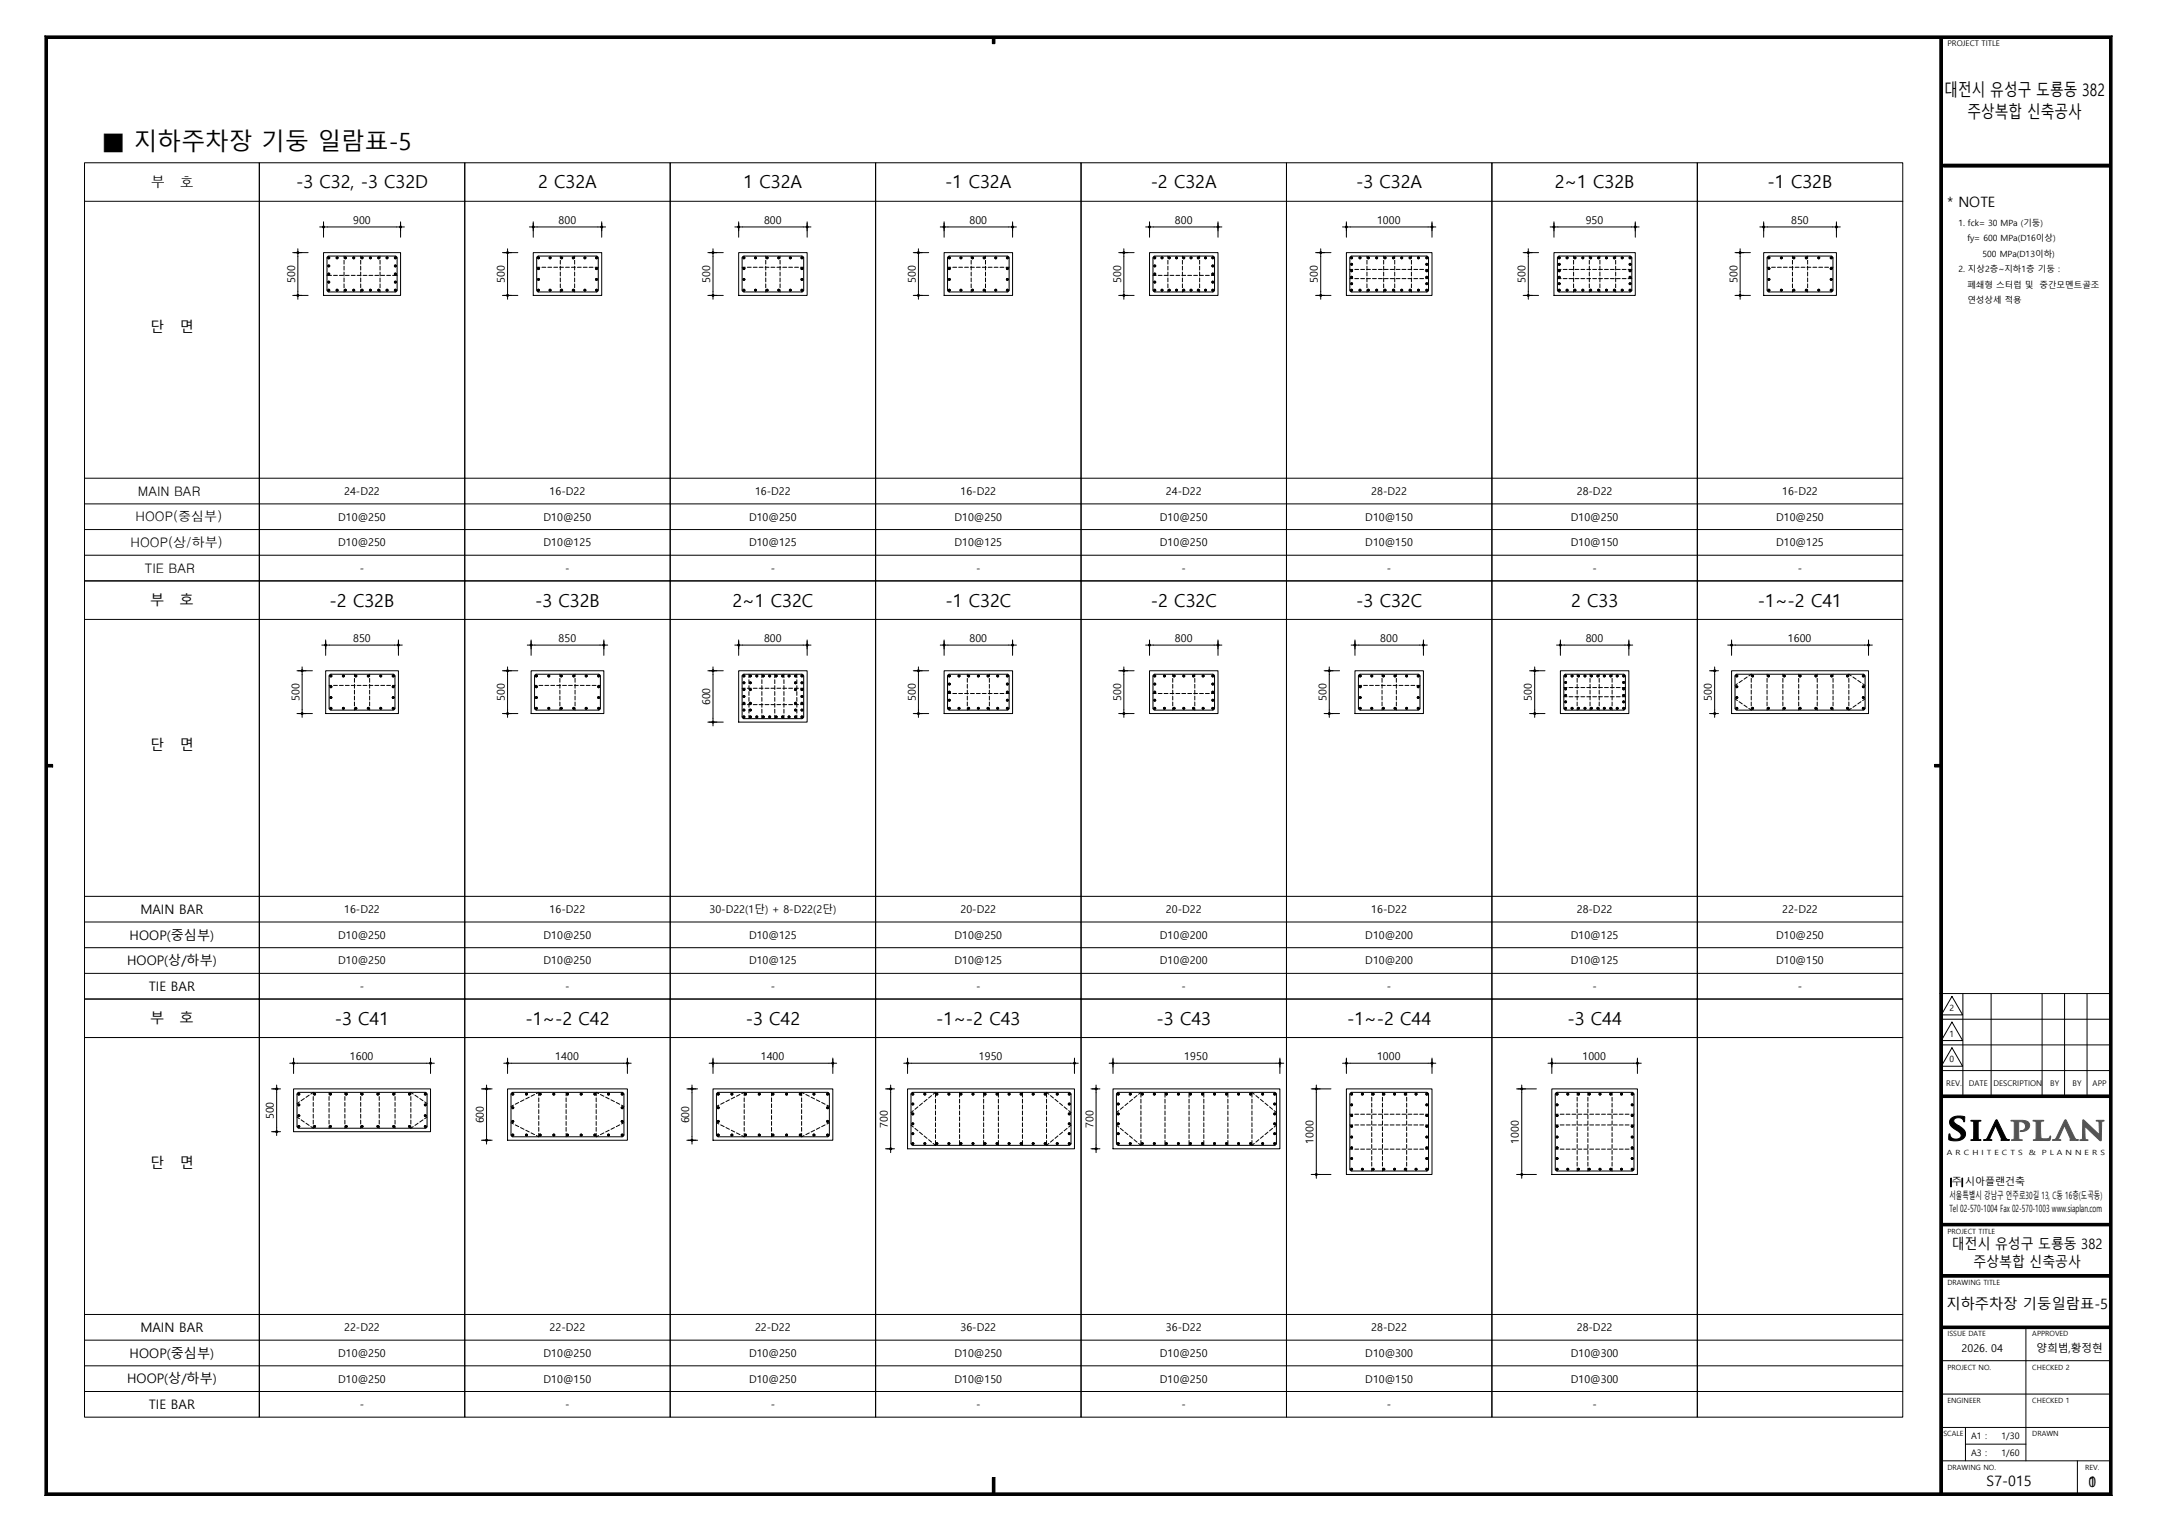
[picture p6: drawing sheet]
<svg xmlns="http://www.w3.org/2000/svg" width="420mm" height="297mm" viewBox="0 0 420 297" stroke-linecap="round" stroke-linejoin="round" font-family="sans-serif">
<defs><g id="words">
<text font-size="4.6" x="19.8" y="29.2">■ 지하주차장 기둥 일람표-5</text>
<g font-size="3.5">
<text x="57.7" y="36.7">-3 C32, -3 C32D</text>
<text x="104.8" y="36.7">2 C32A</text>
<text x="144.8" y="36.7">1 C32A</text>
<text x="184" y="36.7">-1 C32A</text>
<text x="224.1" y="36.7">-2 C32A</text>
<text x="264" y="36.7">-3 C32A</text>
<text x="302.7" y="36.7">2~1 C32B</text>
<text x="344.2" y="36.7">-1 C32B</text>
<text x="64.2" y="118.1">-2 C32B</text>
<text x="104.2" y="118.1">-3 C32B</text>
<text x="142.6" y="118.1">2~1 C32C</text>
<text x="184.1" y="118.1">-1 C32C</text>
<text x="224.1" y="118.1">-2 C32C</text>
<text x="264.1" y="118.1">-3 C32C</text>
<text x="305.9" y="118.1">2 C33</text>
<text x="342.3" y="118.1">-1~-2 C41</text>
<text x="65.2" y="199.6">-3 C41</text>
<text x="102.3" y="199.6">-1~-2 C42</text>
<text x="145.2" y="199.6">-3 C42</text>
<text x="182.3" y="199.6">-1~-2 C43</text>
<text x="225.2" y="199.6">-3 C43</text>
<text x="262.3" y="199.6">-1~-2 C44</text>
<text x="305.2" y="199.6">-3 C44</text>
</g>
<g font-size="3.3">
<text x="378.6" y="18.8">대전시 유성구 도룡동 382</text>
<text x="383.1" y="23">주상복합 신축공사</text>
</g>
<g font-size="2.8">
<text x="29.4" y="36.4">부</text>
<text x="34.9" y="36.4">호</text>
<text x="379.2" y="40.2">* NOTE</text>
<text x="29.2" y="64.7">단</text>
<text x="34.9" y="64.7">면</text>
<text x="29.2" y="117.9">부</text>
<text x="34.9" y="117.9">호</text>
<text x="29.2" y="146.1">단</text>
<text x="34.9" y="146.1">면</text>
<text x="29.2" y="199.3">부</text>
<text x="34.9" y="199.3">호</text>
<text x="29.2" y="227.5">단</text>
<text x="34.9" y="227.5">면</text>
<text x="380.1" y="243.3">대전시 유성구 도룡동 382</text>
<text x="384.3" y="246.8">주상복합 신축공사</text>
<text x="379" y="254.8">지하주차장 기둥일람표-5</text>
<text x="386.8" y="289.5">S7-015</text>
<text x="406.7" y="289.6">1</text>
<text x="406.7" y="289.6">0</text>
</g>
<g font-size="2.6">
<text x="26.4" y="101.5">HOOP(중심부)</text>
<text x="26.8" y="96.6">MAIN BAR</text>
<text x="25.4" y="106.6">HOOP(상/하부)</text>
<text x="28.2" y="111.5">TIE BAR</text>
<text x="27.3" y="178">MAIN BAR</text>
<text x="25.2" y="183">HOOP(중심부)</text>
<text x="24.7" y="188">HOOP(상/하부)</text>
<text x="29" y="193">TIE BAR</text>
<text x="27.3" y="259.4">MAIN BAR</text>
<text x="24.7" y="269.4">HOOP(상/하부)</text>
<text x="25.2" y="264.4">HOOP(중심부)</text>
<text x="29" y="274.4">TIE BAR</text>
</g>
<g font-size="2.1">
<text x="68.8" y="43.7">900</text>
<text x="108.8" y="43.7">800</text>
<text x="148.8" y="43.7">800</text>
<text x="188.8" y="43.7">800</text>
<text x="228.8" y="43.7">800</text>
<text x="268.1" y="43.7">1000</text>
<text x="308.8" y="43.7">950</text>
<text x="348.8" y="43.7">850</text>
<text x="57.5" y="55.1" transform="rotate(-90 57.5 55.1)">500</text>
<text x="98.3" y="55.1" transform="rotate(-90 98.3 55.1)">500</text>
<text x="138.3" y="55.1" transform="rotate(-90 138.3 55.1)">500</text>
<text x="178.3" y="55.1" transform="rotate(-90 178.3 55.1)">500</text>
<text x="218.3" y="55.1" transform="rotate(-90 218.3 55.1)">500</text>
<text x="256.6" y="55.1" transform="rotate(-90 256.6 55.1)">500</text>
<text x="297" y="55.1" transform="rotate(-90 297 55.1)">500</text>
<text x="338.3" y="55.1" transform="rotate(-90 338.3 55.1)">500</text>
<text x="65.8" y="101.4">D10@250</text>
<text x="67" y="96.4">24-D22</text>
<text x="105.9" y="101.4">D10@250</text>
<text x="107" y="96.4">16-D22</text>
<text x="145.8" y="101.4">D10@250</text>
<text x="147" y="96.4">16-D22</text>
<text x="185.9" y="101.4">D10@250</text>
<text x="187" y="96.4">16-D22</text>
<text x="225.9" y="101.4">D10@250</text>
<text x="227" y="96.4">24-D22</text>
<text x="265.8" y="101.4">D10@150</text>
<text x="267" y="96.4">28-D22</text>
<text x="305.9" y="101.4">D10@250</text>
<text x="307" y="96.4">28-D22</text>
<text x="345.8" y="101.4">D10@250</text>
<text x="347" y="96.4">16-D22</text>
<text x="65.8" y="106.4">D10@250</text>
<text x="105.9" y="106.4">D10@125</text>
<text x="145.8" y="106.4">D10@125</text>
<text x="185.9" y="106.4">D10@125</text>
<text x="225.9" y="106.4">D10@250</text>
<text x="265.8" y="106.4">D10@150</text>
<text x="305.9" y="106.4">D10@150</text>
<text x="345.8" y="106.4">D10@125</text>
<text x="70.1" y="111.4">-</text>
<text x="110.1" y="111.4">-</text>
<text x="150.1" y="111.4">-</text>
<text x="190.1" y="111.4">-</text>
<text x="230.1" y="111.4">-</text>
<text x="270.1" y="111.4">-</text>
<text x="310.1" y="111.4">-</text>
<text x="350.1" y="111.4">-</text>
<text x="68.8" y="125.1">850</text>
<text x="108.8" y="125.1">850</text>
<text x="148.8" y="125.1">800</text>
<text x="188.8" y="125.1">800</text>
<text x="228.8" y="125.1">800</text>
<text x="268.8" y="125.1">800</text>
<text x="308.8" y="125.1">800</text>
<text x="348.1" y="125.1">1600</text>
<text x="58.3" y="136.6" transform="rotate(-90 58.3 136.6)">500</text>
<text x="98.3" y="136.6" transform="rotate(-90 98.3 136.6)">500</text>
<text x="138.3" y="137.4" transform="rotate(-90 138.3 137.4)">600</text>
<text x="178.3" y="136.6" transform="rotate(-90 178.3 136.6)">500</text>
<text x="218.3" y="136.6" transform="rotate(-90 218.3 136.6)">500</text>
<text x="258.3" y="136.6" transform="rotate(-90 258.3 136.6)">500</text>
<text x="298.3" y="136.6" transform="rotate(-90 298.3 136.6)">500</text>
<text x="333.3" y="136.6" transform="rotate(-90 333.3 136.6)">500</text>
<text x="67" y="177.8">16-D22</text>
<text x="107" y="177.8">16-D22</text>
<text x="138.2" y="177.8">30-D22(1단) + 8-D22(2단)</text>
<text x="187" y="177.8">20-D22</text>
<text x="227" y="177.8">20-D22</text>
<text x="267" y="177.8">16-D22</text>
<text x="307" y="177.8">28-D22</text>
<text x="347" y="177.8">22-D22</text>
<text x="65.8" y="182.8">D10@250</text>
<text x="105.9" y="182.8">D10@250</text>
<text x="145.8" y="182.8">D10@125</text>
<text x="185.9" y="182.8">D10@250</text>
<text x="225.9" y="182.8">D10@200</text>
<text x="265.8" y="182.8">D10@200</text>
<text x="305.9" y="182.8">D10@125</text>
<text x="345.8" y="182.8">D10@250</text>
<text x="65.8" y="187.8">D10@250</text>
<text x="105.9" y="187.8">D10@250</text>
<text x="145.8" y="187.8">D10@125</text>
<text x="185.9" y="187.8">D10@125</text>
<text x="225.9" y="187.8">D10@200</text>
<text x="265.8" y="187.8">D10@200</text>
<text x="305.9" y="187.8">D10@125</text>
<text x="345.8" y="187.8">D10@150</text>
<text x="70.1" y="192.8">-</text>
<text x="110.1" y="192.8">-</text>
<text x="150.1" y="192.8">-</text>
<text x="190.1" y="192.8">-</text>
<text x="230.1" y="192.8">-</text>
<text x="270.1" y="192.8">-</text>
<text x="310.1" y="192.8">-</text>
<text x="350.1" y="192.8">-</text>
<text x="68.1" y="206.5">1600</text>
<text x="108.1" y="206.5">1400</text>
<text x="148.1" y="206.5">1400</text>
<text x="190.6" y="206.5">1950</text>
<text x="230.6" y="206.5">1950</text>
<text x="268.1" y="206.5">1000</text>
<text x="308.1" y="206.5">1000</text>
<text x="53.3" y="218" transform="rotate(-90 53.3 218)">500</text>
<text x="94.2" y="218.8" transform="rotate(-90 94.2 218.8)">600</text>
<text x="134.2" y="218.8" transform="rotate(-90 134.2 218.8)">600</text>
<text x="172.9" y="219.6" transform="rotate(-90 172.9 219.6)">700</text>
<text x="212.9" y="219.6" transform="rotate(-90 212.9 219.6)">700</text>
<text x="255.8" y="222.8" transform="rotate(-90 255.8 222.8)">1000</text>
<text x="295.8" y="222.8" transform="rotate(-90 295.8 222.8)">1000</text>
<text x="67" y="259.3">22-D22</text>
<text x="107" y="259.3">22-D22</text>
<text x="147" y="259.3">22-D22</text>
<text x="187" y="259.3">36-D22</text>
<text x="227" y="259.3">36-D22</text>
<text x="267" y="259.3">28-D22</text>
<text x="307" y="259.3">28-D22</text>
<text x="381.9" y="263.4">2026. 04</text>
<text x="396.5" y="263.3">양희범,황정현</text>
<text x="65.8" y="264.2">D10@250</text>
<text x="65.8" y="269.3">D10@250</text>
<text x="105.9" y="264.2">D10@250</text>
<text x="105.9" y="269.3">D10@150</text>
<text x="145.8" y="264.2">D10@250</text>
<text x="145.8" y="269.3">D10@250</text>
<text x="185.9" y="264.2">D10@250</text>
<text x="185.9" y="269.3">D10@150</text>
<text x="225.9" y="264.2">D10@250</text>
<text x="225.9" y="269.3">D10@250</text>
<text x="265.8" y="264.2">D10@300</text>
<text x="265.8" y="269.3">D10@150</text>
<text x="305.9" y="264.2">D10@300</text>
<text x="305.9" y="269.3">D10@300</text>
<text x="70.1" y="274.3">-</text>
<text x="110.1" y="274.3">-</text>
<text x="150.1" y="274.3">-</text>
<text x="190.1" y="274.3">-</text>
<text x="230.1" y="274.3">-</text>
<text x="270.1" y="274.3">-</text>
<text x="310.1" y="274.3">-</text>
</g>
<g font-size="1.9">
<text x="379.6" y="233.5">서울특별시 강남구 언주로30길 13, C동 16층(도곡동)</text>
<text x="380" y="230.8">주 시아플랜건축</text>
<text x="379.6" y="236">Tel 02-570-1004 Fax 02-570-1003 www.siaplan.com</text>
</g>
<g font-size="1.7">
<text x="381.3" y="44">1. fck= 30 MPa (기둥)</text>
<text x="383.1" y="47">fy= 600 MPa(D16이상)</text>
<text x="381.3" y="53">2. 지상2층~지하1층 기둥 :</text>
<text x="386" y="50">500 MPa(D13이하)</text>
<text x="383.1" y="56">폐쇄형 스터럽 및</text>
<text x="383.1" y="59">연성상세 적용</text>
<text x="397.1" y="56">중간모멘트골조</text>
<text x="379.6" y="196.9">2</text>
<text x="379.6" y="201.9">1</text>
<text x="379.6" y="206.9">0</text>
<text x="383.8" y="280.3">A1 :</text>
<text x="389.7" y="280.3">1/30</text>
<text x="383.8" y="283.5">A3 :</text>
<text x="389.7" y="283.5">1/60</text>
</g>
<g font-size="1.5">
<text x="379.2" y="9">PROJECT TITLE</text>
<text x="379" y="211.5">REV.</text>
<text x="383.3" y="211.6">DATE</text>
<text x="388.2" y="211.6">DESCRIPTION</text>
<text x="399.2" y="211.6">BY</text>
<text x="403.6" y="211.6">BY</text>
<text x="407.4" y="211.6">APP</text>
</g>
<g font-size="1.4">
<text x="379.1" y="225">A R C H I T E C T S</text>
<text x="395" y="225">&amp;</text>
<text x="397.6" y="225">P L A N N E R S</text>
<text x="379.2" y="240.3">PROJECT TITLE</text>
<text x="379.2" y="250.3">DRAWING TITLE</text>
<text x="379.2" y="260.2">ISSUE DATE</text>
<text x="395.7" y="260.2">APPROVED</text>
<text x="379.2" y="266.7">PROJECT NO.</text>
<text x="395.7" y="266.7">CHECKED 2</text>
<text x="379.2" y="273.3">ENGINEER</text>
<text x="395.7" y="273.3">CHECKED 1</text>
<text x="378.4" y="279.8">SCALE</text>
<text x="395.7" y="279.8">DRAWN</text>
<text x="379.2" y="286.3">DRAWING NO.</text>
<text x="406" y="286.3">REV.</text>
</g>
</g></defs>
<g fill="none" stroke="#000" stroke-width=".19">
<path d="M8.8 7h402.5l-.6 .5h-401.4zM8.8 7l.5 .5v283.3l-.5 .5zM193.2 7.3h.5v1.2h-.5zM377.7 7.3h.5v283.7h-.5zM411.3 7v284.3l-.6-.5v-283.3zM378 32h33v.5h-33zM9 148.9h1.3v.5h-1.3zM376.7 148.9h1.3v.5h-1.3zM377.7 193.5h33.1M378 198.5h33M380.1 194.1l2.1 3.6h-4.2zM380.1 199.1l2.1 3.6h-4.2z"/>
<path d="M382.2 193.5v20M387.7 193.5v20M397.6 193.5v20M402 193.5v20M406.4 193.5v20M378 213.3h33v.5h-33zM378 208.5h33M378 203.5h33M380.1 204.1l2.1 3.6h-4.2zM378 238.3h33v.5h-33zM379.8 229.5h.2v1.6h-.2zM382 229.5h.1v1.6h-.1z"/>
<path d="M378 258.3h33v.5h-33zM378 248.3h33v.5h-33zM394.5 258.5v26M378 265h33M378 278h33M378 271.5h33M8.8 291.3l.5-.5h401.4l.6 .5zM193.2 287.8h.5v3.2h-.5zM378 284.5h33M404.5 284.5v6.5"/>
</g>
<path d="M378.5 32h32.5v.5h-32.5z" fill="none" stroke="#000" stroke-width=".19"/>
<path d="M378.5 32h32.5v.5h-32.5z" fill="#000"/>
<g fill="#000">
<path d="M8.8 7h402.5l-.6 .5h-401.4zM193.2 7.3h.5v1.2h-.5zM377.7 7.3h.5v283.7h-.5zM411.3 7v284.3l-.6-.5v-283.3zM378 32h33v.5h-33zM9 148.9h1.3v.5h-1.3zM376.7 148.9h1.3v.5h-1.3zM378 213.3h33v.5h-33zM378 238.3h33v.5h-33zM379.8 229.5h.2v1.6h-.2zM382 229.5h.1v1.6h-.1zM378 258.3h33v.5h-33z"/>
<path d="M378 248.3h33v.5h-33zM8.8 7l.5 .5v283.3l-.5 .5zM193.2 287.8h.5v3.2h-.5zM8.8 291.3l.5-.5h401.4l.6 .5z"/>
</g>
<path d="M391.6 218.2h1.7a1.6 1.6 0 0 1 1.9 .9 1.45 1.45 0 0 1-1.8 1.2 .92 .92 0 0 0 1-1.1 .92 .92 0 0 0-1.3-.6v2.9a.46 .46 0 0 0 .2 .5 .46 .46 0 0 0 .5 0 .31 .31 0 0 1-.6 .1h-1.5l.1-.1a.42 .42 0 0 0 .4-.2 .42 .42 0 0 0 0-.5v-2.4a.44 .44 0 0 0-.1-.5 .44 .44 0 0 0-.5-.1z" fill="none" stroke="#545454" stroke-width=".19"/>
<path d="M391.6 218.2h1.7a1.6 1.6 0 0 1 1.9 .9 1.45 1.45 0 0 1-1.8 1.2 .92 .92 0 0 0 1-1.1 .92 .92 0 0 0-1.3-.6v2.9a.46 .46 0 0 0 .2 .5 .46 .46 0 0 0 .5 0 .31 .31 0 0 1-.6 .1h-1.5l.1-.1a.42 .42 0 0 0 .4-.2 .42 .42 0 0 0 0-.5v-2.4a.44 .44 0 0 0-.1-.5 .44 .44 0 0 0-.5-.1z" fill-rule="evenodd" fill="#545454"/>
<path d="M379.9 217.9a2.66 2.66 0 0 1 2.7-.3l-.2 .9a1.08 1.08 0 0 0-.9-.8 1.08 1.08 0 0 0-1.1 .6 1.18 1.18 0 0 0 .8 .9h.1a1.69 1.69 0 0 1 1.2 2.3 2.76 2.76 0 0 1-3.1 .4l.2-1.1a1.2 1.2 0 0 0 1 1.1 1.2 1.2 0 0 0 1.3-.7 1.94 1.94 0 0 0-1.1-1.2 1.54 1.54 0 0 1-1.1-1.8zM383.8 218.2h1.9l-.1 .1a.41 .41 0 0 0-.4 .2 .41 .41 0 0 0 0 .5v2.5a.52 .52 0 0 0 .5 .5l-1.9 .1 .1-.1a.4 .4 0 0 0 .4-.2 .4 .4 0 0 0 0-.4v-2.5a.53 .53 0 0 0-.6-.6z" fill="none" stroke="#000" stroke-width=".19"/>
<g fill="#000">
<path d="M379.9 217.9a2.66 2.66 0 0 1 2.7-.3l-.2 .9a1.08 1.08 0 0 0-.9-.8 1.08 1.08 0 0 0-1.1 .6 1.18 1.18 0 0 0 .8 .9h.1a1.69 1.69 0 0 1 1.2 2.3 2.76 2.76 0 0 1-3.1 .4l.2-1.1a1.2 1.2 0 0 0 1 1.1 1.2 1.2 0 0 0 1.3-.7 1.94 1.94 0 0 0-1.1-1.2 1.54 1.54 0 0 1-1.1-1.8z" fill-rule="evenodd"/>
<path d="M383.8 218.2h1.9l-.1 .1a.41 .41 0 0 0-.4 .2 .41 .41 0 0 0 0 .5v2.5a.52 .52 0 0 0 .5 .5l-1.9 .1 .1-.1a.4 .4 0 0 0 .4-.2 .4 .4 0 0 0 0-.4v-2.5a.53 .53 0 0 0-.6-.6z" fill-rule="evenodd"/>
</g>
<path d="M405.6 218.1l3.2 2.9-.1-1.9a.58 .58 0 0 0-.5-.8h1.5a.54 .54 0 0 0-.5 .8v2.6a.29 .29 0 0 1-.1 .5 .29 .29 0 0 1-.4-.3l-2.8-2.6 .1 1.9a.58 .58 0 0 0 .6 .8h-1.6a.52 .52 0 0 0 .5-.2 .52 .52 0 0 0 0-.5z" fill="none" stroke="#545454" stroke-width=".19"/>
<path d="M405.6 218.1l3.2 2.9-.1-1.9a.58 .58 0 0 0-.5-.8h1.5a.54 .54 0 0 0-.5 .8v2.6a.29 .29 0 0 1-.1 .5 .29 .29 0 0 1-.4-.3l-2.8-2.6 .1 1.9a.58 .58 0 0 0 .6 .8h-1.6a.52 .52 0 0 0 .5-.2 .52 .52 0 0 0 0-.5z" fill-rule="evenodd" fill="#545454"/>
<path d="M395.9 218.2h2v.1a.47 .47 0 0 0-.6 .2 .47 .47 0 0 0 0 .6l.1 2.6a1.75 1.75 0 0 0 1.7-.2l.1-.2 .1 .1a.58 .58 0 0 1-.2 .6 .58 .58 0 0 1-.6 .1l-2.6-.1a.53 .53 0 0 0 .6-.7v-2.2a.55 .55 0 0 0-.1-.6 .55 .55 0 0 0-.5-.2z" fill="none" stroke="#545454" stroke-width=".19"/>
<path d="M395.9 218.2h2v.1a.47 .47 0 0 0-.6 .2 .47 .47 0 0 0 0 .6l.1 2.6a1.75 1.75 0 0 0 1.7-.2l.1-.2 .1 .1a.58 .58 0 0 1-.2 .6 .58 .58 0 0 1-.6 .1l-2.6-.1a.53 .53 0 0 0 .6-.7v-2.2a.55 .55 0 0 0-.1-.6 .55 .55 0 0 0-.5-.2z" fill-rule="evenodd" fill="#545454"/>
<path d="M388.6 218.1h.2l.1 .2 1.5 3a.93 .93 0 0 0 .9 .7l-1.7 .1 .2-.2-1.2-2.7-1 2.2a.31 .31 0 0 0-.2 .5 .31 .31 0 0 0 .4 .1v.1l-1.6-.1a.93 .93 0 0 0 .9-.8z" fill="none" stroke="#000" stroke-width=".19"/>
<path d="M388.6 218.1h.2l.1 .2 1.5 3a.93 .93 0 0 0 .9 .7l-1.7 .1 .2-.2-1.2-2.7-1 2.2a.31 .31 0 0 0-.2 .5 .31 .31 0 0 0 .4 .1v.1l-1.6-.1a.93 .93 0 0 0 .9-.8z" fill-rule="evenodd" fill="#000"/>
<path d="M402.1 218.1h.1l.2 .2 1.4 3a.93 .93 0 0 0 .9 .7l-1.6 .1 .1-.2-1.2-2.7-1 2.2a.31 .31 0 0 0-.2 .5 .31 .31 0 0 0 .5 .1l-.1 .1-1.6-.1a.93 .93 0 0 0 1-.8z" fill="none" stroke="#545454" stroke-width=".19"/>
<path d="M402.1 218.1h.1l.2 .2 1.4 3a.93 .93 0 0 0 .9 .7l-1.6 .1 .1-.2-1.2-2.7-1 2.2a.31 .31 0 0 0-.2 .5 .31 .31 0 0 0 .5 .1l-.1 .1-1.6-.1a.93 .93 0 0 0 1-.8z" fill-rule="evenodd" fill="#545454"/>
<path d="M382.7 278v6.5M382.7 281.3h11.8" fill="none" stroke="#000" stroke-width=".19"/>
<!-- layer: SHEET -->
<g fill="none" stroke="#000" stroke-width=".19">
<path d="M16.5 39.2h354M16.5 31.7h34v81.4h-34zM50.5 31.7h40v81.4h-40zM90.5 31.7h40v81.4h-40zM130.5 31.7h40v81.4h-40zM170.5 31.7h40v81.4h-40zM210.5 31.7h40v81.4h-40zM250.5 31.7h40v81.4h-40zM290.5 31.7h40v81.4h-40zM330.5 31.7h40v81.4h-40zM16.5 98.1h354M16.5 93.1h354"/>
<path d="M16.5 108.1h354M16.5 103.1h354M16.5 113.1h34v81.5h-34zM50.5 113.1h40v81.5h-40zM90.5 113.1h40v81.5h-40zM130.5 113.1h40v81.5h-40zM170.5 113.1h40v81.5h-40zM210.5 113.1h40v81.5h-40zM250.5 113.1h40v81.5h-40zM290.5 113.1h40v81.5h-40zM330.5 113.1h40v81.5h-40zM16.5 120.6h354"/>
<path d="M16.5 179.6h354M16.5 174.6h354M16.5 189.6h354M16.5 184.6h354M16.5 194.6h34v81.4h-34zM50.5 194.6h40v81.4h-40zM90.5 194.6h40v81.4h-40zM130.5 194.6h40v81.4h-40zM170.5 194.6h40v81.4h-40zM210.5 194.6h40v81.4h-40zM250.5 194.6h40v81.4h-40zM290.5 194.6h40v81.4h-40z"/>
<path d="M330.5 194.6h40v81.4h-40zM16.5 202.1h354M16.5 256h354M16.5 271h354M16.5 266h354M16.5 261h354"/>
</g>
<g fill="none" stroke="#000" stroke-width=".19">
<circle cx="104.8" cy="50.2" r=".19"/>
<circle cx="104.8" cy="54.4" r=".19"/>
<circle cx="104.8" cy="50.2" r=".18"/>
<circle cx="104.8" cy="54.4" r=".18"/>
<circle cx="104.8" cy="56.5" r=".18"/>
<circle cx="104.8" cy="52.3" r=".18"/>
<circle cx="107.1" cy="50.2" r=".19"/>
<circle cx="107.1" cy="50.2" r=".18"/>
<circle cx="107.1" cy="56.5" r=".18"/>
<circle cx="109.4" cy="50.2" r=".19"/>
<circle cx="109.4" cy="50.2" r=".18"/>
<circle cx="109.4" cy="56.5" r=".18"/>
<circle cx="111.6" cy="50.2" r=".19"/>
<circle cx="111.6" cy="50.2" r=".18"/>
<circle cx="111.6" cy="56.5" r=".18"/>
<circle cx="113.9" cy="50.2" r=".19"/>
<circle cx="113.9" cy="50.2" r=".18"/>
<circle cx="113.9" cy="56.5" r=".18"/>
<circle cx="116.1" cy="50.2" r=".19"/>
<circle cx="116.1" cy="54.4" r=".19"/>
<circle cx="116.1" cy="50.2" r=".18"/>
<circle cx="116.1" cy="54.4" r=".18"/>
<circle cx="116.1" cy="56.5" r=".18"/>
<circle cx="116.1" cy="52.3" r=".18"/>
<circle cx="144.8" cy="50.2" r=".19"/>
<circle cx="144.8" cy="54.4" r=".19"/>
<circle cx="144.8" cy="56.5" r=".19"/>
<circle cx="144.8" cy="52.3" r=".19"/>
<circle cx="144.8" cy="56.5" r=".18"/>
<circle cx="144.8" cy="52.3" r=".18"/>
<circle cx="147.1" cy="50.2" r=".19"/>
<circle cx="147.1" cy="50.2" r=".18"/>
<circle cx="147.1" cy="56.5" r=".18"/>
<circle cx="149.4" cy="50.2" r=".19"/>
<circle cx="149.4" cy="56.5" r=".19"/>
<circle cx="151.6" cy="50.2" r=".19"/>
<circle cx="151.6" cy="50.2" r=".18"/>
<circle cx="151.6" cy="56.5" r=".18"/>
<circle cx="153.9" cy="50.2" r=".19"/>
<circle cx="153.9" cy="56.5" r=".19"/>
<circle cx="153.9" cy="56.5" r=".18"/>
<circle cx="156.1" cy="54.4" r=".19"/>
<circle cx="156.1" cy="50.2" r=".19"/>
<circle cx="156.1" cy="50.2" r=".18"/>
<circle cx="156.1" cy="54.4" r=".18"/>
<circle cx="156.1" cy="56.5" r=".18"/>
<circle cx="156.1" cy="52.3" r=".18"/>
<circle cx="184.8" cy="54.4" r=".19"/>
<circle cx="184.8" cy="50.2" r=".19"/>
<circle cx="184.8" cy="52.3" r=".19"/>
<circle cx="184.8" cy="56.5" r=".19"/>
<circle cx="187.1" cy="50.2" r=".19"/>
<circle cx="187.1" cy="50.2" r=".18"/>
<circle cx="187.1" cy="56.5" r=".18"/>
<circle cx="189.4" cy="50.2" r=".19"/>
<circle cx="189.4" cy="56.5" r=".19"/>
<circle cx="189.4" cy="56.5" r=".18"/>
<circle cx="191.6" cy="50.2" r=".19"/>
<circle cx="191.6" cy="50.2" r=".18"/>
<circle cx="191.6" cy="56.5" r=".18"/>
<circle cx="193.9" cy="50.2" r=".19"/>
<circle cx="193.9" cy="50.2" r=".18"/>
<circle cx="193.9" cy="56.5" r=".18"/>
<circle cx="196.1" cy="54.4" r=".19"/>
<circle cx="196.1" cy="50.2" r=".19"/>
<circle cx="196.1" cy="50.2" r=".18"/>
<circle cx="196.1" cy="54.4" r=".18"/>
<circle cx="196.1" cy="56.5" r=".18"/>
<circle cx="196.1" cy="52.3" r=".18"/>
<circle cx="224.8" cy="54.9" r=".19"/>
<circle cx="224.8" cy="51.8" r=".19"/>
<circle cx="224.8" cy="50.2" r=".19"/>
<circle cx="224.8" cy="53.4" r=".19"/>
<circle cx="224.8" cy="56.5" r=".19"/>
<circle cx="226.3" cy="50.2" r=".19"/>
<circle cx="226.3" cy="50.2" r=".18"/>
<circle cx="226.3" cy="56.5" r=".18"/>
<circle cx="227.7" cy="50.2" r=".19"/>
<circle cx="227.7" cy="50.2" r=".18"/>
<circle cx="227.7" cy="56.5" r=".18"/>
<circle cx="229.1" cy="50.2" r=".19"/>
<circle cx="229.1" cy="50.2" r=".18"/>
<circle cx="229.1" cy="56.5" r=".18"/>
<circle cx="230.5" cy="50.2" r=".19"/>
<circle cx="230.5" cy="56.5" r=".19"/>
<circle cx="231.9" cy="50.2" r=".19"/>
<circle cx="231.9" cy="50.2" r=".18"/>
<circle cx="231.9" cy="56.5" r=".18"/>
<circle cx="233.3" cy="50.2" r=".19"/>
<circle cx="233.3" cy="50.2" r=".18"/>
<circle cx="233.3" cy="56.5" r=".18"/>
<circle cx="234.7" cy="50.2" r=".19"/>
<circle cx="234.7" cy="50.2" r=".18"/>
<circle cx="234.7" cy="56.5" r=".18"/>
<circle cx="236.1" cy="54.9" r=".19"/>
<circle cx="236.1" cy="50.2" r=".19"/>
<circle cx="236.1" cy="51.8" r=".19"/>
<circle cx="236.1" cy="53.4" r=".19"/>
<circle cx="236.1" cy="50.2" r=".18"/>
<circle cx="236.1" cy="56.5" r=".18"/>
<circle cx="236.1" cy="53.4" r=".18"/>
<circle cx="236.1" cy="54.9" r=".18"/>
<circle cx="344.4" cy="54.4" r=".19"/>
<circle cx="344.4" cy="50.2" r=".19"/>
<circle cx="344.4" cy="50.2" r=".18"/>
<circle cx="344.4" cy="54.4" r=".18"/>
<circle cx="344.4" cy="52.3" r=".18"/>
<circle cx="344.4" cy="56.5" r=".18"/>
<circle cx="346.9" cy="50.2" r=".19"/>
<circle cx="346.9" cy="56.5" r=".19"/>
<circle cx="349.3" cy="50.2" r=".19"/>
<circle cx="349.3" cy="50.2" r=".18"/>
<circle cx="349.3" cy="56.5" r=".18"/>
<circle cx="351.7" cy="50.2" r=".19"/>
<circle cx="351.7" cy="50.2" r=".18"/>
<circle cx="351.7" cy="56.5" r=".18"/>
<circle cx="354.1" cy="50.2" r=".19"/>
<circle cx="354.1" cy="50.2" r=".18"/>
<circle cx="354.1" cy="56.5" r=".18"/>
<circle cx="356.6" cy="50.2" r=".19"/>
<circle cx="356.6" cy="54.4" r=".19"/>
<circle cx="356.6" cy="56.5" r=".19"/>
<circle cx="356.6" cy="52.3" r=".19"/>
<circle cx="64.4" cy="138" r=".19"/>
<circle cx="64.4" cy="133.8" r=".19"/>
<circle cx="64.4" cy="135.9" r=".18"/>
<circle cx="64.4" cy="131.7" r=".18"/>
<circle cx="64.4" cy="138" r=".18"/>
<circle cx="64.4" cy="133.8" r=".18"/>
<circle cx="66.9" cy="138" r=".19"/>
<circle cx="66.9" cy="131.7" r=".18"/>
<circle cx="66.9" cy="138" r=".18"/>
<circle cx="69.3" cy="138" r=".19"/>
<circle cx="69.3" cy="131.7" r=".18"/>
<circle cx="69.3" cy="138" r=".18"/>
<circle cx="71.7" cy="138" r=".19"/>
<circle cx="71.7" cy="131.7" r=".18"/>
<circle cx="71.7" cy="138" r=".18"/>
<circle cx="74.1" cy="138" r=".19"/>
<circle cx="74.1" cy="131.7" r=".18"/>
<circle cx="74.1" cy="138" r=".18"/>
<circle cx="76.6" cy="138" r=".19"/>
<circle cx="76.6" cy="133.8" r=".19"/>
<circle cx="76.6" cy="135.9" r=".18"/>
<circle cx="76.6" cy="131.7" r=".18"/>
<circle cx="76.6" cy="138" r=".18"/>
<circle cx="76.6" cy="133.8" r=".18"/>
<circle cx="104.4" cy="138" r=".19"/>
<circle cx="104.4" cy="133.8" r=".19"/>
<circle cx="104.4" cy="135.9" r=".18"/>
<circle cx="104.4" cy="131.7" r=".18"/>
<circle cx="104.4" cy="138" r=".18"/>
<circle cx="104.4" cy="133.8" r=".18"/>
<circle cx="106.9" cy="138" r=".19"/>
<circle cx="106.9" cy="131.7" r=".18"/>
<circle cx="106.9" cy="138" r=".18"/>
<circle cx="109.3" cy="138" r=".19"/>
<circle cx="109.3" cy="138" r=".18"/>
<circle cx="109.3" cy="131.7" r=".18"/>
<circle cx="111.7" cy="138" r=".19"/>
<circle cx="111.7" cy="138" r=".18"/>
<circle cx="111.7" cy="131.7" r=".18"/>
<circle cx="114.1" cy="138" r=".19"/>
<circle cx="114.1" cy="131.7" r=".18"/>
<circle cx="114.1" cy="138" r=".18"/>
<circle cx="116.6" cy="138" r=".19"/>
<circle cx="116.6" cy="133.8" r=".19"/>
<circle cx="116.6" cy="135.9" r=".18"/>
<circle cx="116.6" cy="131.7" r=".18"/>
<circle cx="116.6" cy="138" r=".18"/>
<circle cx="116.6" cy="133.8" r=".18"/>
<circle cx="184.8" cy="138" r=".19"/>
<circle cx="184.8" cy="133.2" r=".19"/>
<circle cx="184.8" cy="134.8" r=".19"/>
<circle cx="184.8" cy="136.4" r=".19"/>
<circle cx="184.8" cy="131.7" r=".19"/>
<circle cx="186.7" cy="138" r=".19"/>
<circle cx="186.7" cy="131.7" r=".19"/>
<circle cx="188.6" cy="138" r=".19"/>
<circle cx="188.6" cy="131.7" r=".19"/>
<circle cx="190.5" cy="138" r=".19"/>
<circle cx="190.5" cy="131.7" r=".19"/>
<circle cx="192.4" cy="138" r=".19"/>
<circle cx="192.4" cy="131.7" r=".19"/>
<circle cx="194.3" cy="138" r=".19"/>
<circle cx="194.3" cy="131.7" r=".18"/>
<circle cx="194.3" cy="138" r=".18"/>
<circle cx="196.1" cy="138" r=".19"/>
<circle cx="196.1" cy="133.2" r=".19"/>
<circle cx="196.1" cy="134.8" r=".19"/>
<circle cx="196.1" cy="136.4" r=".19"/>
<circle cx="196.1" cy="133.2" r=".18"/>
<circle cx="196.1" cy="134.8" r=".18"/>
<circle cx="196.1" cy="131.7" r=".18"/>
<circle cx="196.1" cy="138" r=".18"/>
<circle cx="224.8" cy="138" r=".19"/>
<circle cx="224.8" cy="133.2" r=".19"/>
<circle cx="224.8" cy="136.4" r=".19"/>
<circle cx="224.8" cy="134.8" r=".19"/>
<circle cx="224.8" cy="133.2" r=".18"/>
<circle cx="224.8" cy="134.8" r=".18"/>
<circle cx="224.8" cy="131.7" r=".18"/>
<circle cx="224.8" cy="138" r=".18"/>
<circle cx="226.7" cy="138" r=".19"/>
<circle cx="226.7" cy="131.7" r=".19"/>
<circle cx="228.6" cy="138" r=".19"/>
<circle cx="228.6" cy="131.7" r=".19"/>
<circle cx="230.5" cy="138" r=".19"/>
<circle cx="230.5" cy="131.7" r=".19"/>
<circle cx="232.4" cy="138" r=".19"/>
<circle cx="232.4" cy="131.7" r=".19"/>
<circle cx="234.3" cy="138" r=".19"/>
<circle cx="234.3" cy="131.7" r=".19"/>
<circle cx="236.1" cy="138" r=".19"/>
<circle cx="236.1" cy="136.4" r=".19"/>
<circle cx="236.1" cy="133.2" r=".19"/>
<circle cx="236.1" cy="134.8" r=".19"/>
<circle cx="236.1" cy="133.2" r=".18"/>
<circle cx="236.1" cy="134.8" r=".18"/>
<circle cx="236.1" cy="131.7" r=".18"/>
<circle cx="236.1" cy="138" r=".18"/>
<circle cx="264.8" cy="138" r=".19"/>
<circle cx="264.8" cy="133.8" r=".19"/>
<circle cx="264.8" cy="135.9" r=".18"/>
<circle cx="264.8" cy="131.7" r=".18"/>
<circle cx="264.8" cy="138" r=".18"/>
<circle cx="264.8" cy="133.8" r=".18"/>
<circle cx="267.1" cy="138" r=".19"/>
<circle cx="267.1" cy="131.7" r=".18"/>
<circle cx="267.1" cy="138" r=".18"/>
<circle cx="269.4" cy="138" r=".19"/>
<circle cx="269.4" cy="131.7" r=".18"/>
<circle cx="269.4" cy="138" r=".18"/>
<circle cx="271.6" cy="138" r=".19"/>
<circle cx="271.6" cy="131.7" r=".18"/>
<circle cx="271.6" cy="138" r=".18"/>
<circle cx="273.9" cy="138" r=".19"/>
<circle cx="273.9" cy="131.7" r=".18"/>
<circle cx="273.9" cy="138" r=".18"/>
<circle cx="276.1" cy="138" r=".19"/>
<circle cx="276.1" cy="133.8" r=".19"/>
<circle cx="276.1" cy="135.9" r=".19"/>
<circle cx="276.1" cy="131.7" r=".19"/>
</g>
<g fill="#000">
<circle cx="104.8" cy="50.2" r=".19"/>
<circle cx="104.8" cy="54.4" r=".19"/>
<circle cx="104.8" cy="56.5" r=".18"/>
<circle cx="104.8" cy="52.3" r=".18"/>
<circle cx="107.1" cy="50.2" r=".19"/>
<circle cx="107.1" cy="56.5" r=".18"/>
<circle cx="109.4" cy="50.2" r=".19"/>
<circle cx="109.4" cy="56.5" r=".18"/>
<circle cx="111.6" cy="50.2" r=".19"/>
<circle cx="111.6" cy="56.5" r=".18"/>
<circle cx="113.9" cy="50.2" r=".19"/>
<circle cx="113.9" cy="56.5" r=".18"/>
<circle cx="116.1" cy="50.2" r=".19"/>
<circle cx="116.1" cy="54.4" r=".19"/>
<circle cx="116.1" cy="56.5" r=".18"/>
<circle cx="116.1" cy="52.3" r=".18"/>
<circle cx="144.8" cy="50.2" r=".19"/>
<circle cx="144.8" cy="54.4" r=".19"/>
<circle cx="144.8" cy="56.5" r=".18"/>
<circle cx="144.8" cy="52.3" r=".18"/>
<circle cx="147.1" cy="50.2" r=".19"/>
<circle cx="147.1" cy="56.5" r=".18"/>
<circle cx="149.4" cy="50.2" r=".19"/>
<circle cx="149.4" cy="56.5" r=".19"/>
<circle cx="151.6" cy="50.2" r=".19"/>
<circle cx="151.6" cy="56.5" r=".18"/>
<circle cx="153.9" cy="50.2" r=".19"/>
<circle cx="153.9" cy="56.5" r=".18"/>
<circle cx="156.1" cy="54.4" r=".19"/>
<circle cx="156.1" cy="50.2" r=".19"/>
<circle cx="156.1" cy="56.5" r=".18"/>
<circle cx="156.1" cy="52.3" r=".18"/>
<circle cx="184.8" cy="54.4" r=".19"/>
<circle cx="184.8" cy="50.2" r=".19"/>
<circle cx="184.8" cy="56.5" r=".19"/>
<circle cx="184.8" cy="52.3" r=".19"/>
<circle cx="187.1" cy="50.2" r=".19"/>
<circle cx="187.1" cy="56.5" r=".18"/>
<circle cx="189.4" cy="50.2" r=".19"/>
<circle cx="189.4" cy="56.5" r=".18"/>
<circle cx="191.6" cy="50.2" r=".19"/>
<circle cx="191.6" cy="56.5" r=".18"/>
<circle cx="193.9" cy="50.2" r=".19"/>
<circle cx="193.9" cy="56.5" r=".18"/>
<circle cx="196.1" cy="54.4" r=".19"/>
<circle cx="196.1" cy="50.2" r=".19"/>
<circle cx="196.1" cy="56.5" r=".18"/>
<circle cx="196.1" cy="52.3" r=".18"/>
<circle cx="224.8" cy="51.8" r=".19"/>
<circle cx="224.8" cy="50.2" r=".19"/>
<circle cx="224.8" cy="53.4" r=".19"/>
<circle cx="224.8" cy="54.9" r=".19"/>
<circle cx="224.8" cy="56.5" r=".19"/>
<circle cx="226.3" cy="50.2" r=".19"/>
<circle cx="226.3" cy="56.5" r=".18"/>
<circle cx="227.7" cy="50.2" r=".19"/>
<circle cx="227.7" cy="56.5" r=".18"/>
<circle cx="229.1" cy="50.2" r=".19"/>
<circle cx="229.1" cy="56.5" r=".18"/>
<circle cx="230.5" cy="50.2" r=".19"/>
<circle cx="230.5" cy="56.5" r=".19"/>
<circle cx="231.9" cy="50.2" r=".19"/>
<circle cx="231.9" cy="56.5" r=".18"/>
<circle cx="233.3" cy="50.2" r=".19"/>
<circle cx="233.3" cy="56.5" r=".18"/>
<circle cx="234.7" cy="50.2" r=".19"/>
<circle cx="234.7" cy="56.5" r=".18"/>
<circle cx="236.1" cy="50.2" r=".19"/>
<circle cx="236.1" cy="51.8" r=".19"/>
<circle cx="236.1" cy="53.4" r=".18"/>
<circle cx="236.1" cy="54.9" r=".18"/>
<circle cx="236.1" cy="56.5" r=".18"/>
<circle cx="344.4" cy="54.4" r=".19"/>
<circle cx="344.4" cy="50.2" r=".19"/>
<circle cx="344.4" cy="56.5" r=".18"/>
<circle cx="344.4" cy="52.3" r=".18"/>
<circle cx="346.9" cy="50.2" r=".19"/>
<circle cx="346.9" cy="56.5" r=".19"/>
<circle cx="349.3" cy="50.2" r=".19"/>
<circle cx="349.3" cy="56.5" r=".18"/>
<circle cx="351.7" cy="50.2" r=".19"/>
<circle cx="351.7" cy="56.5" r=".18"/>
<circle cx="354.1" cy="50.2" r=".19"/>
<circle cx="354.1" cy="56.5" r=".18"/>
<circle cx="356.6" cy="50.2" r=".19"/>
<circle cx="356.6" cy="54.4" r=".19"/>
<circle cx="356.6" cy="56.5" r=".19"/>
<circle cx="356.6" cy="52.3" r=".19"/>
<circle cx="64.4" cy="138" r=".18"/>
<circle cx="64.4" cy="133.8" r=".18"/>
<circle cx="64.4" cy="131.7" r=".18"/>
<circle cx="64.4" cy="135.9" r=".18"/>
<circle cx="66.9" cy="138" r=".18"/>
<circle cx="66.9" cy="131.7" r=".18"/>
<circle cx="69.3" cy="138" r=".18"/>
<circle cx="69.3" cy="131.7" r=".18"/>
<circle cx="71.7" cy="138" r=".18"/>
<circle cx="71.7" cy="131.7" r=".18"/>
<circle cx="74.1" cy="138" r=".18"/>
<circle cx="74.1" cy="131.7" r=".18"/>
<circle cx="76.6" cy="138" r=".18"/>
<circle cx="76.6" cy="133.8" r=".18"/>
<circle cx="76.6" cy="131.7" r=".18"/>
<circle cx="76.6" cy="135.9" r=".18"/>
<circle cx="104.4" cy="138" r=".18"/>
<circle cx="104.4" cy="133.8" r=".18"/>
<circle cx="104.4" cy="131.7" r=".18"/>
<circle cx="104.4" cy="135.9" r=".18"/>
<circle cx="106.9" cy="138" r=".18"/>
<circle cx="106.9" cy="131.7" r=".18"/>
<circle cx="109.3" cy="138" r=".18"/>
<circle cx="109.3" cy="131.7" r=".18"/>
<circle cx="111.7" cy="138" r=".18"/>
<circle cx="111.7" cy="131.7" r=".18"/>
<circle cx="114.1" cy="138" r=".18"/>
<circle cx="114.1" cy="131.7" r=".18"/>
<circle cx="116.6" cy="138" r=".18"/>
<circle cx="116.6" cy="131.7" r=".18"/>
<circle cx="116.6" cy="133.8" r=".18"/>
<circle cx="116.6" cy="135.9" r=".18"/>
<circle cx="184.8" cy="133.2" r=".19"/>
<circle cx="184.8" cy="134.8" r=".19"/>
<circle cx="184.8" cy="136.4" r=".19"/>
<circle cx="184.8" cy="138" r=".19"/>
<circle cx="184.8" cy="131.7" r=".19"/>
<circle cx="186.7" cy="138" r=".19"/>
<circle cx="186.7" cy="131.7" r=".19"/>
<circle cx="188.6" cy="138" r=".19"/>
<circle cx="188.6" cy="131.7" r=".19"/>
<circle cx="190.5" cy="138" r=".19"/>
<circle cx="190.5" cy="131.7" r=".19"/>
<circle cx="192.4" cy="138" r=".19"/>
<circle cx="192.4" cy="131.7" r=".19"/>
<circle cx="194.3" cy="138" r=".18"/>
<circle cx="194.3" cy="131.7" r=".18"/>
<circle cx="196.1" cy="133.2" r=".19"/>
<circle cx="196.1" cy="134.8" r=".19"/>
<circle cx="196.1" cy="136.4" r=".19"/>
<circle cx="196.1" cy="138" r=".18"/>
<circle cx="196.1" cy="131.7" r=".18"/>
<circle cx="224.8" cy="133.2" r=".19"/>
<circle cx="224.8" cy="136.4" r=".19"/>
<circle cx="224.8" cy="134.8" r=".19"/>
<circle cx="224.8" cy="138" r=".18"/>
<circle cx="224.8" cy="131.7" r=".18"/>
<circle cx="226.7" cy="138" r=".19"/>
<circle cx="226.7" cy="131.7" r=".19"/>
<circle cx="228.6" cy="138" r=".19"/>
<circle cx="228.6" cy="131.7" r=".19"/>
<circle cx="230.5" cy="138" r=".19"/>
<circle cx="230.5" cy="131.7" r=".19"/>
<circle cx="232.4" cy="138" r=".19"/>
<circle cx="232.4" cy="131.7" r=".19"/>
<circle cx="234.3" cy="138" r=".19"/>
<circle cx="234.3" cy="131.7" r=".19"/>
<circle cx="236.1" cy="136.4" r=".19"/>
<circle cx="236.1" cy="133.2" r=".19"/>
<circle cx="236.1" cy="134.8" r=".19"/>
<circle cx="236.1" cy="138" r=".18"/>
<circle cx="236.1" cy="131.7" r=".18"/>
<circle cx="264.8" cy="138" r=".18"/>
<circle cx="264.8" cy="133.8" r=".18"/>
<circle cx="264.8" cy="131.7" r=".18"/>
<circle cx="264.8" cy="135.9" r=".18"/>
<circle cx="267.1" cy="138" r=".18"/>
<circle cx="267.1" cy="131.7" r=".18"/>
<circle cx="269.4" cy="138" r=".18"/>
<circle cx="269.4" cy="131.7" r=".18"/>
<circle cx="271.6" cy="138" r=".18"/>
<circle cx="271.6" cy="131.7" r=".18"/>
<circle cx="273.9" cy="138" r=".18"/>
<circle cx="273.9" cy="131.7" r=".18"/>
<circle cx="276.1" cy="138" r=".19"/>
<circle cx="276.1" cy="133.8" r=".19"/>
<circle cx="276.1" cy="131.7" r=".19"/>
<circle cx="276.1" cy="135.9" r=".19"/>
</g>
<!-- layer: HoopBar -->
<g fill="none" stroke="#000" stroke-width=".19">
<path d="M63.7 50.1l.3-.2h13.1l.2 .3v6.5l-.3 .2-13.1-.1-.2-.3zM104.6 50.1l.3-.2h11.4l.2 .3-.1 6.5-.3 .2-11.4-.1-.2-.3zM144.5 50.2v6.3M144.5 50.2l.4-.3h11.4l.2 .3v6.3l-.4 .4h-11.2l-.4-.4M184.6 50.1l.3-.2h11.4l.2 .3-.1 6.5-.3 .2-11.4-.1-.2-.3zM224.6 50.1l.3-.2h11.4l.2 .3-.1 6.5-.3 .2-11.4-.1-.2-.3zM262.9 50.1l.3-.2h14.8l.2 .3-.1 6.5-.3 .2-14.8-.1-.2-.3zM303.3 50.1l.3-.2h14l.1 .3v6.5l-.3 .2-14-.1-.1-.3zM344.1 50.1l.4-.2h12.2l.2 .3v6.5l-.4 .2-12.2-.1-.2-.3zM64.1 131.5l.4-.2 12.2 .1 .2 .3v6.4l-.4 .2-12.2-.1-.2-.3zM104.1 131.5l.4-.2 12.2 .1 .2 .3v6.4l-.4 .2-12.2-.1-.2-.3zM144.5 131.7v7.9"/>
<path d="M144.5 131.7l.4-.4 11.4 .1 .2 .3v7.9l-.4 .4h-11.2l-.4-.4M184.6 131.5l.3-.2 11.4 .1 .2 .3-.1 6.4-.3 .2-11.4-.1-.2-.3zM224.6 131.5l.3-.2 11.4 .1 .2 .3-.1 6.4-.3 .2-11.4-.1-.2-.3zM264.6 131.5l.3-.2 11.4 .1 .2 .3-.1 6.4-.3 .2-11.4-.1-.2-.3zM304.6 131.5l.3-.2 11.4 .1 .2 .3-.1 6.4-.3 .2-11.4-.1-.2-.3zM337.9 131.5l.3-.2h24.6l.4 .4v6.2l-.4 .4h-24.6l-.4-.4zM57.9 212.9l.3-.2h24.6l.4 .4v6.3l-.4 .3h-24.6l-.4-.3zM99.6 212.9l.3-.2 21.4 .1 .2 .3-.1 8.1-.3 .2-21.4-.1-.2-.3zM139.6 212.9l.3-.2 21.4 .1 .2 .3-.1 8.1-.3 .2-21.4-.1-.2-.3zM177.4 212.9l.4-.2 30.6 .1 .1 .3v9.8l-.3 .2-30.6-.1-.2-.3zM217.4 212.9l.4-.2 30.6 .1 .1 .3v9.8l-.3 .2-30.6-.1-.2-.3zM262.9 212.9l.3-.2 14.8 .1 .2 .3-.1 14.8-.3 .2-14.8-.1-.2-.3z"/>
<path d="M302.9 212.9l.3-.2 14.8 .1 .2 .3-.1 14.8-.3 .2-14.8-.1-.2-.3z"/>
<circle cx="64" cy="54.9" r=".19"/>
<circle cx="64" cy="50.2" r=".19"/>
<circle cx="64" cy="51.8" r=".19"/>
<circle cx="64" cy="53.4" r=".19"/>
<circle cx="64" cy="50.2" r=".18"/>
<circle cx="64" cy="56.5" r=".18"/>
<circle cx="64" cy="53.4" r=".18"/>
<circle cx="64" cy="54.9" r=".18"/>
<circle cx="65.6" cy="50.2" r=".19"/>
<circle cx="65.6" cy="50.2" r=".18"/>
<circle cx="65.6" cy="56.5" r=".18"/>
<circle cx="67.3" cy="50.2" r=".19"/>
<circle cx="67.3" cy="50.2" r=".18"/>
<circle cx="67.3" cy="56.5" r=".18"/>
<circle cx="68.9" cy="50.2" r=".19"/>
<circle cx="68.9" cy="50.2" r=".18"/>
<circle cx="68.9" cy="56.5" r=".18"/>
<circle cx="70.5" cy="50.2" r=".19"/>
<circle cx="70.5" cy="50.2" r=".18"/>
<circle cx="70.5" cy="56.5" r=".18"/>
<circle cx="72.1" cy="50.2" r=".19"/>
<circle cx="72.1" cy="50.2" r=".18"/>
<circle cx="72.1" cy="56.5" r=".18"/>
<circle cx="73.7" cy="50.2" r=".19"/>
<circle cx="73.7" cy="50.2" r=".18"/>
<circle cx="73.7" cy="56.5" r=".18"/>
<circle cx="75.4" cy="50.2" r=".19"/>
<circle cx="75.4" cy="50.2" r=".18"/>
<circle cx="75.4" cy="56.5" r=".18"/>
<circle cx="77" cy="50.2" r=".19"/>
<circle cx="77" cy="51.8" r=".19"/>
<circle cx="77" cy="54.9" r=".19"/>
<circle cx="77" cy="53.4" r=".19"/>
<circle cx="77" cy="50.2" r=".18"/>
<circle cx="77" cy="54.9" r=".18"/>
<circle cx="77" cy="56.5" r=".18"/>
<circle cx="77" cy="53.4" r=".18"/>
<circle cx="263.2" cy="51.5" r=".19"/>
<circle cx="263.2" cy="50.2" r=".19"/>
<circle cx="263.2" cy="54" r=".19"/>
<circle cx="263.2" cy="52.7" r=".19"/>
<circle cx="263.2" cy="56.5" r=".19"/>
<circle cx="263.2" cy="55.3" r=".19"/>
<circle cx="264.8" cy="50.2" r=".19"/>
<circle cx="264.8" cy="56.5" r=".19"/>
<circle cx="266.4" cy="50.2" r=".19"/>
<circle cx="266.4" cy="50.2" r=".18"/>
<circle cx="266.4" cy="56.5" r=".18"/>
<circle cx="268.1" cy="50.2" r=".19"/>
<circle cx="268.1" cy="50.2" r=".18"/>
<circle cx="268.1" cy="56.5" r=".18"/>
<circle cx="269.7" cy="50.2" r=".19"/>
<circle cx="269.7" cy="56.5" r=".19"/>
<circle cx="271.3" cy="50.2" r=".19"/>
<circle cx="271.3" cy="50.2" r=".18"/>
<circle cx="271.3" cy="56.5" r=".18"/>
<circle cx="272.9" cy="50.2" r=".19"/>
<circle cx="272.9" cy="50.2" r=".18"/>
<circle cx="272.9" cy="56.5" r=".18"/>
<circle cx="274.6" cy="50.2" r=".19"/>
<circle cx="274.6" cy="50.2" r=".18"/>
<circle cx="274.6" cy="56.5" r=".18"/>
<circle cx="276.2" cy="50.2" r=".19"/>
<circle cx="276.2" cy="56.5" r=".19"/>
<circle cx="277.8" cy="54" r=".19"/>
<circle cx="277.8" cy="50.2" r=".19"/>
<circle cx="277.8" cy="51.5" r=".19"/>
<circle cx="277.8" cy="52.7" r=".19"/>
<circle cx="277.8" cy="50.2" r=".18"/>
<circle cx="277.8" cy="51.5" r=".18"/>
<circle cx="277.8" cy="56.5" r=".18"/>
<circle cx="277.8" cy="55.3" r=".18"/>
<circle cx="277.8" cy="54" r=".18"/>
<circle cx="277.8" cy="52.7" r=".18"/>
<circle cx="303.6" cy="54" r=".19"/>
<circle cx="303.6" cy="51.5" r=".19"/>
<circle cx="303.6" cy="50.2" r=".19"/>
<circle cx="303.6" cy="52.7" r=".19"/>
<circle cx="303.6" cy="56.5" r=".19"/>
<circle cx="303.6" cy="55.3" r=".19"/>
<circle cx="305.1" cy="50.2" r=".19"/>
<circle cx="305.1" cy="50.2" r=".18"/>
<circle cx="305.1" cy="56.5" r=".18"/>
<circle cx="306.7" cy="50.2" r=".19"/>
<circle cx="306.7" cy="50.2" r=".18"/>
<circle cx="306.7" cy="56.5" r=".18"/>
<circle cx="308.2" cy="50.2" r=".19"/>
<circle cx="308.2" cy="56.5" r=".19"/>
<circle cx="309.7" cy="50.2" r=".19"/>
<circle cx="309.7" cy="50.2" r=".18"/>
<circle cx="309.7" cy="56.5" r=".18"/>
<circle cx="311.3" cy="50.2" r=".19"/>
<circle cx="311.3" cy="50.2" r=".18"/>
<circle cx="311.3" cy="56.5" r=".18"/>
<circle cx="312.8" cy="50.2" r=".19"/>
<circle cx="312.8" cy="56.5" r=".19"/>
<circle cx="312.8" cy="56.5" r=".18"/>
<circle cx="314.3" cy="50.2" r=".19"/>
<circle cx="314.3" cy="50.2" r=".18"/>
<circle cx="314.3" cy="56.5" r=".18"/>
<circle cx="315.9" cy="50.2" r=".19"/>
<circle cx="315.9" cy="56.5" r=".19"/>
<circle cx="317.4" cy="54" r=".19"/>
<circle cx="317.4" cy="51.5" r=".19"/>
<circle cx="317.4" cy="50.2" r=".19"/>
<circle cx="317.4" cy="52.7" r=".19"/>
<circle cx="317.4" cy="50.2" r=".18"/>
<circle cx="317.4" cy="51.5" r=".18"/>
<circle cx="317.4" cy="55.3" r=".18"/>
<circle cx="317.4" cy="56.5" r=".18"/>
<circle cx="317.4" cy="54" r=".18"/>
<circle cx="317.4" cy="52.7" r=".18"/>
<circle cx="144.8" cy="138.3" r=".19"/>
<circle cx="144.8" cy="133" r=".19"/>
<circle cx="144.8" cy="135.6" r=".19"/>
<circle cx="144.8" cy="139.6" r=".19"/>
<circle cx="144.8" cy="131.7" r=".19"/>
<circle cx="144.8" cy="134.3" r=".19"/>
<circle cx="144.8" cy="137" r=".19"/>
<circle cx="144.8" cy="134.3" r=".18"/>
<circle cx="144.8" cy="133" r=".18"/>
<circle cx="144.8" cy="135.6" r=".18"/>
<circle cx="144.8" cy="139.6" r=".18"/>
<circle cx="144.8" cy="137" r=".18"/>
<circle cx="144.8" cy="131.7" r=".18"/>
<circle cx="146.1" cy="138.3" r=".19"/>
<circle cx="146.1" cy="133" r=".19"/>
<circle cx="146.1" cy="139.6" r=".18"/>
<circle cx="146.1" cy="131.7" r=".18"/>
<circle cx="146.1" cy="134.3" r=".18"/>
<circle cx="146.1" cy="137" r=".18"/>
<circle cx="146.1" cy="133" r=".18"/>
<circle cx="147.4" cy="131.7" r=".18"/>
<circle cx="147.4" cy="139.6" r=".18"/>
<circle cx="148.6" cy="131.7" r=".19"/>
<circle cx="148.6" cy="139.6" r=".19"/>
<circle cx="149.9" cy="139.6" r=".18"/>
<circle cx="149.9" cy="131.7" r=".18"/>
<circle cx="151.1" cy="131.7" r=".18"/>
<circle cx="151.1" cy="139.6" r=".18"/>
<circle cx="152.4" cy="139.6" r=".18"/>
<circle cx="152.4" cy="131.7" r=".18"/>
<circle cx="153.6" cy="139.6" r=".18"/>
<circle cx="153.6" cy="131.7" r=".18"/>
<circle cx="154.9" cy="138.3" r=".19"/>
<circle cx="154.9" cy="133" r=".19"/>
<circle cx="154.9" cy="139.6" r=".19"/>
<circle cx="154.9" cy="131.7" r=".19"/>
<circle cx="154.9" cy="134.3" r=".19"/>
<circle cx="154.9" cy="137" r=".19"/>
<circle cx="156.1" cy="138.3" r=".19"/>
<circle cx="156.1" cy="133" r=".19"/>
<circle cx="156.1" cy="135.6" r=".19"/>
<circle cx="156.1" cy="131.7" r=".18"/>
<circle cx="156.1" cy="139.6" r=".18"/>
<circle cx="156.1" cy="137" r=".18"/>
<circle cx="156.1" cy="134.3" r=".18"/>
<circle cx="156.1" cy="133" r=".18"/>
<circle cx="156.1" cy="135.6" r=".18"/>
<circle cx="304.8" cy="138" r=".19"/>
<circle cx="304.8" cy="135.4" r=".19"/>
<circle cx="304.8" cy="132.9" r=".19"/>
<circle cx="304.8" cy="134.2" r=".19"/>
<circle cx="304.8" cy="136.7" r=".19"/>
<circle cx="304.8" cy="135.4" r=".18"/>
<circle cx="304.8" cy="132.9" r=".18"/>
<circle cx="304.8" cy="134.2" r=".18"/>
<circle cx="304.8" cy="131.7" r=".18"/>
<circle cx="304.8" cy="138" r=".18"/>
<circle cx="304.8" cy="136.7" r=".18"/>
<circle cx="306.1" cy="138" r=".19"/>
<circle cx="306.1" cy="131.7" r=".19"/>
<circle cx="307.4" cy="138" r=".19"/>
<circle cx="307.4" cy="131.7" r=".18"/>
<circle cx="307.4" cy="138" r=".18"/>
<circle cx="308.6" cy="138" r=".19"/>
<circle cx="308.6" cy="131.7" r=".19"/>
<circle cx="308.6" cy="138" r=".18"/>
<circle cx="308.6" cy="131.7" r=".18"/>
<circle cx="309.9" cy="138" r=".19"/>
<circle cx="309.9" cy="131.7" r=".18"/>
<circle cx="309.9" cy="138" r=".18"/>
<circle cx="311.1" cy="138" r=".19"/>
<circle cx="311.1" cy="131.7" r=".18"/>
<circle cx="311.1" cy="138" r=".18"/>
<circle cx="312.4" cy="138" r=".19"/>
<circle cx="312.4" cy="131.7" r=".19"/>
<circle cx="313.6" cy="138" r=".19"/>
<circle cx="313.6" cy="131.7" r=".18"/>
<circle cx="313.6" cy="138" r=".18"/>
<circle cx="314.9" cy="138" r=".19"/>
<circle cx="314.9" cy="131.7" r=".18"/>
<circle cx="314.9" cy="138" r=".18"/>
<circle cx="316.1" cy="135.4" r=".19"/>
<circle cx="316.1" cy="132.9" r=".19"/>
<circle cx="316.1" cy="134.2" r=".19"/>
<circle cx="316.1" cy="138" r=".19"/>
<circle cx="316.1" cy="136.7" r=".19"/>
<circle cx="316.1" cy="131.7" r=".19"/>
<circle cx="338.2" cy="138" r=".19"/>
<circle cx="338.2" cy="133.8" r=".19"/>
<circle cx="338.2" cy="131.7" r=".19"/>
<circle cx="338.2" cy="135.9" r=".19"/>
<circle cx="341.3" cy="138" r=".19"/>
<circle cx="341.3" cy="131.7" r=".18"/>
<circle cx="341.3" cy="138" r=".18"/>
<circle cx="344.3" cy="138" r=".19"/>
<circle cx="344.3" cy="131.7" r=".19"/>
<circle cx="347.4" cy="138" r=".19"/>
<circle cx="347.4" cy="131.7" r=".18"/>
<circle cx="347.4" cy="138" r=".18"/>
<circle cx="350.5" cy="138" r=".19"/>
<circle cx="350.5" cy="131.7" r=".18"/>
<circle cx="350.5" cy="138" r=".18"/>
<circle cx="353.6" cy="138" r=".19"/>
<circle cx="353.6" cy="131.7" r=".18"/>
<circle cx="353.6" cy="138" r=".18"/>
<circle cx="356.7" cy="138" r=".19"/>
<circle cx="356.7" cy="131.7" r=".18"/>
<circle cx="356.7" cy="138" r=".18"/>
<circle cx="359.7" cy="138" r=".19"/>
<circle cx="359.7" cy="131.7" r=".18"/>
<circle cx="359.7" cy="138" r=".18"/>
<circle cx="362.8" cy="138" r=".19"/>
<circle cx="362.8" cy="133.8" r=".19"/>
<circle cx="362.8" cy="135.9" r=".18"/>
<circle cx="362.8" cy="131.7" r=".18"/>
<circle cx="362.8" cy="138" r=".18"/>
<circle cx="362.8" cy="133.8" r=".18"/>
<circle cx="58.2" cy="219.4" r=".19"/>
<circle cx="58.2" cy="215.2" r=".18"/>
<circle cx="58.2" cy="219.4" r=".18"/>
<circle cx="58.2" cy="213.1" r=".18"/>
<circle cx="58.2" cy="217.3" r=".18"/>
<circle cx="61.3" cy="219.4" r=".19"/>
<circle cx="61.3" cy="213.1" r=".19"/>
<circle cx="61.3" cy="213.1" r=".18"/>
<circle cx="64.3" cy="219.4" r=".19"/>
<circle cx="64.3" cy="213.1" r=".18"/>
<circle cx="67.4" cy="219.4" r=".19"/>
<circle cx="67.4" cy="213.1" r=".19"/>
<circle cx="67.4" cy="213.1" r=".18"/>
<circle cx="70.5" cy="219.4" r=".19"/>
<circle cx="70.5" cy="213.1" r=".18"/>
<circle cx="73.6" cy="219.4" r=".19"/>
<circle cx="73.6" cy="213.1" r=".19"/>
<circle cx="73.6" cy="213.1" r=".18"/>
<circle cx="76.7" cy="219.4" r=".19"/>
<circle cx="76.7" cy="213.1" r=".18"/>
<circle cx="79.7" cy="219.4" r=".19"/>
<circle cx="79.7" cy="213.1" r=".18"/>
<circle cx="82.8" cy="215.2" r=".19"/>
<circle cx="82.8" cy="219.4" r=".19"/>
<circle cx="82.8" cy="213.1" r=".19"/>
<circle cx="82.8" cy="217.3" r=".19"/>
<circle cx="82.8" cy="217.3" r=".18"/>
<circle cx="82.8" cy="213.1" r=".18"/>
<circle cx="82.8" cy="215.2" r=".18"/>
<circle cx="99.8" cy="218.4" r=".18"/>
<circle cx="99.8" cy="213.1" r=".18"/>
<circle cx="99.8" cy="215.7" r=".18"/>
<circle cx="102.5" cy="213.1" r=".18"/>
<circle cx="105.2" cy="213.1" r=".19"/>
<circle cx="105.2" cy="213.1" r=".18"/>
<circle cx="107.8" cy="213.1" r=".18"/>
<circle cx="110.5" cy="213.1" r=".19"/>
<circle cx="110.5" cy="213.1" r=".18"/>
<circle cx="113.2" cy="213.1" r=".18"/>
<circle cx="115.8" cy="213.1" r=".18"/>
<circle cx="118.5" cy="213.1" r=".18"/>
<circle cx="121.1" cy="218.4" r=".18"/>
<circle cx="121.1" cy="215.7" r=".18"/>
<circle cx="121.1" cy="213.1" r=".18"/>
<circle cx="139.8" cy="218.4" r=".19"/>
<circle cx="139.8" cy="215.7" r=".19"/>
<circle cx="139.8" cy="213.1" r=".19"/>
<circle cx="142.5" cy="213.1" r=".18"/>
<circle cx="145.2" cy="213.1" r=".19"/>
<circle cx="147.8" cy="213.1" r=".18"/>
<circle cx="150.5" cy="213.1" r=".19"/>
<circle cx="153.2" cy="213.1" r=".18"/>
<circle cx="155.8" cy="213.1" r=".18"/>
<circle cx="158.5" cy="213.1" r=".18"/>
<circle cx="161.1" cy="218.4" r=".18"/>
<circle cx="161.1" cy="213.1" r=".18"/>
<circle cx="161.1" cy="215.7" r=".18"/>
<circle cx="177.7" cy="215" r=".19"/>
<circle cx="177.7" cy="216.9" r=".19"/>
<circle cx="177.7" cy="218.9" r=".19"/>
<circle cx="177.7" cy="213.1" r=".19"/>
<circle cx="180.1" cy="213.1" r=".18"/>
<circle cx="182.4" cy="213.1" r=".18"/>
<circle cx="184.8" cy="213.1" r=".19"/>
<circle cx="187.1" cy="213.1" r=".18"/>
<circle cx="189.4" cy="213.1" r=".18"/>
<circle cx="191.8" cy="213.1" r=".19"/>
<circle cx="191.8" cy="213.1" r=".18"/>
<circle cx="194.1" cy="213.1" r=".18"/>
<circle cx="196.5" cy="213.1" r=".19"/>
<circle cx="198.8" cy="213.1" r=".18"/>
<circle cx="201.2" cy="213.1" r=".18"/>
<circle cx="203.5" cy="213.1" r=".19"/>
<circle cx="205.9" cy="213.1" r=".18"/>
<circle cx="208.2" cy="215" r=".18"/>
<circle cx="208.2" cy="216.9" r=".18"/>
<circle cx="208.2" cy="213.1" r=".18"/>
<circle cx="208.2" cy="218.9" r=".18"/>
<circle cx="217.7" cy="215" r=".19"/>
<circle cx="217.7" cy="216.9" r=".19"/>
<circle cx="217.7" cy="218.9" r=".19"/>
<circle cx="217.7" cy="213.1" r=".19"/>
<circle cx="220.1" cy="213.1" r=".18"/>
<circle cx="222.4" cy="213.1" r=".19"/>
<circle cx="224.8" cy="213.1" r=".18"/>
<circle cx="227.1" cy="213.1" r=".18"/>
<circle cx="229.4" cy="213.1" r=".19"/>
<circle cx="231.8" cy="213.1" r=".18"/>
<circle cx="234.1" cy="213.1" r=".18"/>
<circle cx="236.5" cy="213.1" r=".19"/>
<circle cx="238.8" cy="213.1" r=".18"/>
<circle cx="241.2" cy="213.1" r=".18"/>
<circle cx="243.5" cy="213.1" r=".19"/>
<circle cx="245.9" cy="213.1" r=".18"/>
<circle cx="248.2" cy="215" r=".18"/>
<circle cx="248.2" cy="216.9" r=".18"/>
<circle cx="248.2" cy="218.9" r=".18"/>
<circle cx="248.2" cy="213.1" r=".18"/>
<circle cx="263.2" cy="215.2" r=".19"/>
<circle cx="263.2" cy="219.4" r=".19"/>
<circle cx="263.2" cy="213.1" r=".19"/>
<circle cx="263.2" cy="217.3" r=".19"/>
<circle cx="265.3" cy="213.1" r=".19"/>
<circle cx="267.4" cy="213.1" r=".19"/>
<circle cx="269.5" cy="213.1" r=".19"/>
<circle cx="271.5" cy="213.1" r=".19"/>
<circle cx="273.6" cy="213.1" r=".19"/>
<circle cx="275.7" cy="213.1" r=".19"/>
<circle cx="277.8" cy="219.4" r=".18"/>
<circle cx="277.8" cy="213.1" r=".18"/>
<circle cx="277.8" cy="217.3" r=".18"/>
<circle cx="277.8" cy="215.2" r=".18"/>
<circle cx="303.2" cy="219.4" r=".19"/>
<circle cx="303.2" cy="215.2" r=".19"/>
<circle cx="303.2" cy="213.1" r=".19"/>
<circle cx="303.2" cy="217.3" r=".19"/>
<circle cx="305.3" cy="213.1" r=".19"/>
<circle cx="307.4" cy="213.1" r=".19"/>
<circle cx="309.5" cy="213.1" r=".19"/>
<circle cx="311.5" cy="213.1" r=".19"/>
<circle cx="313.6" cy="213.1" r=".18"/>
<circle cx="315.7" cy="213.1" r=".18"/>
<circle cx="317.8" cy="219.4" r=".18"/>
<circle cx="317.8" cy="217.3" r=".18"/>
<circle cx="317.8" cy="213.1" r=".18"/>
<circle cx="317.8" cy="215.2" r=".18"/>
<circle cx="99.8" cy="221.1" r=".18"/>
<circle cx="102.5" cy="221.1" r=".19"/>
<circle cx="102.5" cy="221.1" r=".18"/>
<circle cx="105.2" cy="221.1" r=".19"/>
<circle cx="107.8" cy="221.1" r=".19"/>
<circle cx="107.8" cy="221.1" r=".18"/>
<circle cx="110.5" cy="221.1" r=".19"/>
<circle cx="113.2" cy="221.1" r=".19"/>
<circle cx="113.2" cy="221.1" r=".18"/>
<circle cx="115.8" cy="221.1" r=".19"/>
<circle cx="115.8" cy="221.1" r=".18"/>
<circle cx="118.5" cy="221.1" r=".18"/>
<circle cx="121.1" cy="221.1" r=".19"/>
<circle cx="121.1" cy="221.1" r=".18"/>
<circle cx="139.8" cy="221.1" r=".19"/>
<circle cx="142.5" cy="221.1" r=".18"/>
<circle cx="145.2" cy="221.1" r=".19"/>
<circle cx="147.8" cy="221.1" r=".18"/>
<circle cx="150.5" cy="221.1" r=".19"/>
<circle cx="153.2" cy="221.1" r=".18"/>
<circle cx="155.8" cy="221.1" r=".18"/>
<circle cx="158.5" cy="221.1" r=".18"/>
<circle cx="161.1" cy="221.1" r=".18"/>
<circle cx="177.7" cy="220.8" r=".19"/>
<circle cx="177.7" cy="222.7" r=".19"/>
<circle cx="180.1" cy="222.7" r=".18"/>
<circle cx="182.4" cy="222.7" r=".18"/>
<circle cx="184.8" cy="222.7" r=".19"/>
<circle cx="187.1" cy="222.7" r=".18"/>
<circle cx="189.4" cy="222.7" r=".18"/>
<circle cx="191.8" cy="222.7" r=".19"/>
<circle cx="191.8" cy="222.7" r=".18"/>
<circle cx="194.1" cy="222.7" r=".18"/>
<circle cx="196.5" cy="222.7" r=".19"/>
<circle cx="198.8" cy="222.7" r=".18"/>
<circle cx="201.2" cy="222.7" r=".18"/>
<circle cx="203.5" cy="222.7" r=".19"/>
<circle cx="205.9" cy="222.7" r=".18"/>
<circle cx="208.2" cy="220.8" r=".18"/>
<circle cx="208.2" cy="222.7" r=".18"/>
<circle cx="217.7" cy="220.8" r=".19"/>
<circle cx="217.7" cy="222.7" r=".19"/>
<circle cx="220.1" cy="222.7" r=".18"/>
<circle cx="222.4" cy="222.7" r=".19"/>
<circle cx="224.8" cy="222.7" r=".18"/>
<circle cx="227.1" cy="222.7" r=".18"/>
<circle cx="229.4" cy="222.7" r=".19"/>
<circle cx="231.8" cy="222.7" r=".18"/>
<circle cx="234.1" cy="222.7" r=".18"/>
<circle cx="236.5" cy="222.7" r=".19"/>
<circle cx="238.8" cy="222.7" r=".18"/>
<circle cx="241.2" cy="222.7" r=".18"/>
<circle cx="243.5" cy="222.7" r=".19"/>
<circle cx="245.9" cy="222.7" r=".18"/>
<circle cx="248.2" cy="220.8" r=".18"/>
<circle cx="248.2" cy="222.7" r=".18"/>
<circle cx="263.2" cy="225.6" r=".19"/>
<circle cx="263.2" cy="223.5" r=".19"/>
<circle cx="263.2" cy="221.4" r=".19"/>
<circle cx="263.2" cy="227.7" r=".19"/>
<circle cx="265.3" cy="227.7" r=".19"/>
<circle cx="267.4" cy="227.7" r=".19"/>
<circle cx="269.5" cy="227.7" r=".19"/>
<circle cx="271.5" cy="227.7" r=".19"/>
<circle cx="273.6" cy="227.7" r=".19"/>
<circle cx="275.7" cy="227.7" r=".19"/>
<circle cx="277.8" cy="223.5" r=".18"/>
<circle cx="277.8" cy="227.7" r=".18"/>
<circle cx="277.8" cy="221.4" r=".18"/>
<circle cx="277.8" cy="225.6" r=".18"/>
<circle cx="303.2" cy="225.6" r=".19"/>
<circle cx="303.2" cy="221.4" r=".19"/>
<circle cx="303.2" cy="227.7" r=".19"/>
<circle cx="303.2" cy="223.5" r=".19"/>
<circle cx="305.3" cy="227.7" r=".19"/>
<circle cx="307.4" cy="227.7" r=".19"/>
<circle cx="309.5" cy="227.7" r=".19"/>
<circle cx="311.5" cy="227.7" r=".19"/>
<circle cx="313.6" cy="227.7" r=".18"/>
<circle cx="315.7" cy="227.7" r=".18"/>
<circle cx="317.8" cy="223.5" r=".18"/>
<circle cx="317.8" cy="227.7" r=".18"/>
<circle cx="317.8" cy="221.4" r=".18"/>
<circle cx="317.8" cy="225.6" r=".18"/>
</g>
<g fill="#000">
<circle cx="64" cy="50.2" r=".19"/>
<circle cx="64" cy="51.8" r=".19"/>
<circle cx="64" cy="56.5" r=".18"/>
<circle cx="64" cy="53.4" r=".18"/>
<circle cx="64" cy="54.9" r=".18"/>
<circle cx="65.6" cy="50.2" r=".19"/>
<circle cx="65.6" cy="56.5" r=".18"/>
<circle cx="67.3" cy="50.2" r=".19"/>
<circle cx="67.3" cy="56.5" r=".18"/>
<circle cx="68.9" cy="50.2" r=".19"/>
<circle cx="68.9" cy="56.5" r=".18"/>
<circle cx="70.5" cy="50.2" r=".19"/>
<circle cx="70.5" cy="56.5" r=".18"/>
<circle cx="72.1" cy="50.2" r=".19"/>
<circle cx="72.1" cy="56.5" r=".18"/>
<circle cx="73.7" cy="50.2" r=".19"/>
<circle cx="73.7" cy="56.5" r=".18"/>
<circle cx="75.4" cy="50.2" r=".19"/>
<circle cx="75.4" cy="56.5" r=".18"/>
<circle cx="77" cy="50.2" r=".19"/>
<circle cx="77" cy="51.8" r=".19"/>
<circle cx="77" cy="54.9" r=".18"/>
<circle cx="77" cy="56.5" r=".18"/>
<circle cx="77" cy="53.4" r=".18"/>
<circle cx="263.2" cy="51.5" r=".19"/>
<circle cx="263.2" cy="50.2" r=".19"/>
<circle cx="263.2" cy="56.5" r=".19"/>
<circle cx="263.2" cy="54" r=".19"/>
<circle cx="263.2" cy="52.7" r=".19"/>
<circle cx="263.2" cy="55.3" r=".19"/>
<circle cx="264.8" cy="50.2" r=".19"/>
<circle cx="264.8" cy="56.5" r=".19"/>
<circle cx="266.4" cy="50.2" r=".19"/>
<circle cx="266.4" cy="56.5" r=".18"/>
<circle cx="268.1" cy="50.2" r=".19"/>
<circle cx="268.1" cy="56.5" r=".18"/>
<circle cx="269.7" cy="50.2" r=".19"/>
<circle cx="269.7" cy="56.5" r=".19"/>
<circle cx="271.3" cy="50.2" r=".19"/>
<circle cx="271.3" cy="56.5" r=".18"/>
<circle cx="272.9" cy="50.2" r=".19"/>
<circle cx="272.9" cy="56.5" r=".18"/>
<circle cx="274.6" cy="50.2" r=".19"/>
<circle cx="274.6" cy="56.5" r=".18"/>
<circle cx="276.2" cy="50.2" r=".19"/>
<circle cx="276.2" cy="56.5" r=".19"/>
<circle cx="277.8" cy="50.2" r=".19"/>
<circle cx="277.8" cy="51.5" r=".19"/>
<circle cx="277.8" cy="54" r=".18"/>
<circle cx="277.8" cy="56.5" r=".18"/>
<circle cx="277.8" cy="52.7" r=".18"/>
<circle cx="277.8" cy="55.3" r=".18"/>
<circle cx="303.6" cy="51.5" r=".19"/>
<circle cx="303.6" cy="50.2" r=".19"/>
<circle cx="303.6" cy="54" r=".19"/>
<circle cx="303.6" cy="56.5" r=".19"/>
<circle cx="303.6" cy="52.7" r=".19"/>
<circle cx="303.6" cy="55.3" r=".19"/>
<circle cx="305.1" cy="50.2" r=".19"/>
<circle cx="305.1" cy="56.5" r=".18"/>
<circle cx="306.7" cy="50.2" r=".19"/>
<circle cx="306.7" cy="56.5" r=".18"/>
<circle cx="308.2" cy="50.2" r=".19"/>
<circle cx="308.2" cy="56.5" r=".19"/>
<circle cx="309.7" cy="50.2" r=".19"/>
<circle cx="309.7" cy="56.5" r=".18"/>
<circle cx="311.3" cy="50.2" r=".19"/>
<circle cx="311.3" cy="56.5" r=".18"/>
<circle cx="312.8" cy="50.2" r=".19"/>
<circle cx="312.8" cy="56.5" r=".18"/>
<circle cx="314.3" cy="50.2" r=".19"/>
<circle cx="314.3" cy="56.5" r=".18"/>
<circle cx="315.9" cy="50.2" r=".19"/>
<circle cx="315.9" cy="56.5" r=".19"/>
<circle cx="317.4" cy="51.5" r=".19"/>
<circle cx="317.4" cy="50.2" r=".19"/>
<circle cx="317.4" cy="54" r=".18"/>
<circle cx="317.4" cy="56.5" r=".18"/>
<circle cx="317.4" cy="52.7" r=".18"/>
<circle cx="317.4" cy="55.3" r=".18"/>
<circle cx="144.8" cy="138.3" r=".19"/>
<circle cx="144.8" cy="134.3" r=".18"/>
<circle cx="144.8" cy="133" r=".18"/>
<circle cx="144.8" cy="135.6" r=".18"/>
<circle cx="144.8" cy="139.6" r=".18"/>
<circle cx="144.8" cy="137" r=".18"/>
<circle cx="144.8" cy="131.7" r=".18"/>
<circle cx="146.1" cy="138.3" r=".19"/>
<circle cx="146.1" cy="134.3" r=".18"/>
<circle cx="146.1" cy="133" r=".18"/>
<circle cx="146.1" cy="139.6" r=".18"/>
<circle cx="146.1" cy="131.7" r=".18"/>
<circle cx="146.1" cy="137" r=".18"/>
<circle cx="147.4" cy="131.7" r=".18"/>
<circle cx="147.4" cy="139.6" r=".18"/>
<circle cx="148.6" cy="131.7" r=".19"/>
<circle cx="148.6" cy="139.6" r=".19"/>
<circle cx="149.9" cy="139.6" r=".18"/>
<circle cx="149.9" cy="131.7" r=".18"/>
<circle cx="151.1" cy="131.7" r=".18"/>
<circle cx="151.1" cy="139.6" r=".18"/>
<circle cx="152.4" cy="139.6" r=".18"/>
<circle cx="152.4" cy="131.7" r=".18"/>
<circle cx="153.6" cy="139.6" r=".18"/>
<circle cx="153.6" cy="131.7" r=".18"/>
<circle cx="154.9" cy="138.3" r=".19"/>
<circle cx="154.9" cy="133" r=".19"/>
<circle cx="154.9" cy="134.3" r=".19"/>
<circle cx="154.9" cy="139.6" r=".19"/>
<circle cx="154.9" cy="131.7" r=".19"/>
<circle cx="154.9" cy="137" r=".19"/>
<circle cx="156.1" cy="138.3" r=".19"/>
<circle cx="156.1" cy="133" r=".18"/>
<circle cx="156.1" cy="134.3" r=".18"/>
<circle cx="156.1" cy="137" r=".18"/>
<circle cx="156.1" cy="131.7" r=".18"/>
<circle cx="156.1" cy="139.6" r=".18"/>
<circle cx="156.1" cy="135.6" r=".18"/>
<circle cx="304.8" cy="135.4" r=".19"/>
<circle cx="304.8" cy="132.9" r=".19"/>
<circle cx="304.8" cy="134.2" r=".19"/>
<circle cx="304.8" cy="138" r=".18"/>
<circle cx="304.8" cy="136.7" r=".18"/>
<circle cx="304.8" cy="131.7" r=".18"/>
<circle cx="306.1" cy="138" r=".19"/>
<circle cx="306.1" cy="131.7" r=".19"/>
<circle cx="307.4" cy="138" r=".18"/>
<circle cx="307.4" cy="131.7" r=".18"/>
<circle cx="308.6" cy="138" r=".18"/>
<circle cx="308.6" cy="131.7" r=".18"/>
<circle cx="309.9" cy="138" r=".18"/>
<circle cx="309.9" cy="131.7" r=".18"/>
<circle cx="311.1" cy="138" r=".18"/>
<circle cx="311.1" cy="131.7" r=".18"/>
<circle cx="312.4" cy="138" r=".19"/>
<circle cx="312.4" cy="131.7" r=".19"/>
<circle cx="313.6" cy="138" r=".18"/>
<circle cx="313.6" cy="131.7" r=".18"/>
<circle cx="314.9" cy="138" r=".18"/>
<circle cx="314.9" cy="131.7" r=".18"/>
<circle cx="316.1" cy="135.4" r=".19"/>
<circle cx="316.1" cy="132.9" r=".19"/>
<circle cx="316.1" cy="134.2" r=".19"/>
<circle cx="316.1" cy="138" r=".19"/>
<circle cx="316.1" cy="136.7" r=".19"/>
<circle cx="316.1" cy="131.7" r=".19"/>
<circle cx="338.2" cy="138" r=".19"/>
<circle cx="338.2" cy="133.8" r=".19"/>
<circle cx="338.2" cy="131.7" r=".19"/>
<circle cx="338.2" cy="135.9" r=".19"/>
<circle cx="341.3" cy="138" r=".18"/>
<circle cx="341.3" cy="131.7" r=".18"/>
<circle cx="344.3" cy="138" r=".19"/>
<circle cx="344.3" cy="131.7" r=".19"/>
<circle cx="347.4" cy="138" r=".18"/>
<circle cx="347.4" cy="131.7" r=".18"/>
<circle cx="350.5" cy="138" r=".18"/>
<circle cx="350.5" cy="131.7" r=".18"/>
<circle cx="353.6" cy="138" r=".18"/>
<circle cx="353.6" cy="131.7" r=".18"/>
<circle cx="356.7" cy="138" r=".18"/>
<circle cx="356.7" cy="131.7" r=".18"/>
<circle cx="359.7" cy="138" r=".18"/>
<circle cx="359.7" cy="131.7" r=".18"/>
<circle cx="362.8" cy="138" r=".18"/>
<circle cx="362.8" cy="131.7" r=".18"/>
<circle cx="362.8" cy="133.8" r=".18"/>
<circle cx="362.8" cy="135.9" r=".18"/>
<circle cx="58.2" cy="215.2" r=".18"/>
<circle cx="58.2" cy="219.4" r=".18"/>
<circle cx="58.2" cy="213.1" r=".18"/>
<circle cx="58.2" cy="217.3" r=".18"/>
<circle cx="61.3" cy="219.4" r=".19"/>
<circle cx="61.3" cy="213.1" r=".18"/>
<circle cx="64.3" cy="219.4" r=".19"/>
<circle cx="64.3" cy="213.1" r=".18"/>
<circle cx="67.4" cy="219.4" r=".19"/>
<circle cx="67.4" cy="213.1" r=".18"/>
<circle cx="70.5" cy="219.4" r=".19"/>
<circle cx="70.5" cy="213.1" r=".18"/>
<circle cx="73.6" cy="219.4" r=".19"/>
<circle cx="73.6" cy="213.1" r=".18"/>
<circle cx="76.7" cy="219.4" r=".19"/>
<circle cx="76.7" cy="213.1" r=".18"/>
<circle cx="79.7" cy="219.4" r=".19"/>
<circle cx="79.7" cy="213.1" r=".18"/>
<circle cx="82.8" cy="215.2" r=".19"/>
<circle cx="82.8" cy="219.4" r=".19"/>
<circle cx="82.8" cy="217.3" r=".18"/>
<circle cx="82.8" cy="213.1" r=".18"/>
<circle cx="99.8" cy="218.4" r=".18"/>
<circle cx="99.8" cy="215.7" r=".18"/>
<circle cx="99.8" cy="213.1" r=".18"/>
<circle cx="102.5" cy="213.1" r=".18"/>
<circle cx="105.2" cy="213.1" r=".18"/>
<circle cx="107.8" cy="213.1" r=".18"/>
<circle cx="110.5" cy="213.1" r=".18"/>
<circle cx="113.2" cy="213.1" r=".18"/>
<circle cx="115.8" cy="213.1" r=".18"/>
<circle cx="118.5" cy="213.1" r=".18"/>
<circle cx="121.1" cy="218.4" r=".18"/>
<circle cx="121.1" cy="213.1" r=".18"/>
<circle cx="121.1" cy="215.7" r=".18"/>
<circle cx="139.8" cy="218.4" r=".19"/>
<circle cx="139.8" cy="213.1" r=".19"/>
<circle cx="139.8" cy="215.7" r=".19"/>
<circle cx="142.5" cy="213.1" r=".18"/>
<circle cx="145.2" cy="213.1" r=".19"/>
<circle cx="147.8" cy="213.1" r=".18"/>
<circle cx="150.5" cy="213.1" r=".19"/>
<circle cx="153.2" cy="213.1" r=".18"/>
<circle cx="155.8" cy="213.1" r=".18"/>
<circle cx="158.5" cy="213.1" r=".18"/>
<circle cx="161.1" cy="218.4" r=".18"/>
<circle cx="161.1" cy="213.1" r=".18"/>
<circle cx="161.1" cy="215.7" r=".18"/>
<circle cx="177.7" cy="215" r=".19"/>
<circle cx="177.7" cy="216.9" r=".19"/>
<circle cx="177.7" cy="218.9" r=".19"/>
<circle cx="177.7" cy="213.1" r=".19"/>
<circle cx="180.1" cy="213.1" r=".18"/>
<circle cx="182.4" cy="213.1" r=".18"/>
<circle cx="184.8" cy="213.1" r=".19"/>
<circle cx="187.1" cy="213.1" r=".18"/>
<circle cx="189.4" cy="213.1" r=".18"/>
<circle cx="191.8" cy="213.1" r=".19"/>
<circle cx="194.1" cy="213.1" r=".18"/>
<circle cx="196.5" cy="213.1" r=".19"/>
<circle cx="198.8" cy="213.1" r=".18"/>
<circle cx="201.2" cy="213.1" r=".18"/>
<circle cx="203.5" cy="213.1" r=".19"/>
<circle cx="205.9" cy="213.1" r=".18"/>
<circle cx="208.2" cy="215" r=".18"/>
<circle cx="208.2" cy="213.1" r=".18"/>
<circle cx="208.2" cy="216.9" r=".18"/>
<circle cx="208.2" cy="218.9" r=".18"/>
<circle cx="217.7" cy="215" r=".19"/>
<circle cx="217.7" cy="216.9" r=".19"/>
<circle cx="217.7" cy="218.9" r=".19"/>
<circle cx="217.7" cy="213.1" r=".19"/>
<circle cx="220.1" cy="213.1" r=".18"/>
<circle cx="222.4" cy="213.1" r=".19"/>
<circle cx="224.8" cy="213.1" r=".18"/>
<circle cx="227.1" cy="213.1" r=".18"/>
<circle cx="229.4" cy="213.1" r=".19"/>
<circle cx="231.8" cy="213.1" r=".18"/>
<circle cx="234.1" cy="213.1" r=".18"/>
<circle cx="236.5" cy="213.1" r=".19"/>
<circle cx="238.8" cy="213.1" r=".18"/>
<circle cx="241.2" cy="213.1" r=".18"/>
<circle cx="243.5" cy="213.1" r=".19"/>
<circle cx="245.9" cy="213.1" r=".18"/>
<circle cx="248.2" cy="215" r=".18"/>
<circle cx="248.2" cy="216.9" r=".18"/>
<circle cx="248.2" cy="218.9" r=".18"/>
<circle cx="248.2" cy="213.1" r=".18"/>
<circle cx="263.2" cy="215.2" r=".19"/>
<circle cx="263.2" cy="219.4" r=".19"/>
<circle cx="263.2" cy="213.1" r=".19"/>
<circle cx="263.2" cy="217.3" r=".19"/>
<circle cx="265.3" cy="213.1" r=".19"/>
<circle cx="267.4" cy="213.1" r=".19"/>
<circle cx="269.5" cy="213.1" r=".19"/>
<circle cx="271.5" cy="213.1" r=".19"/>
<circle cx="273.6" cy="213.1" r=".19"/>
<circle cx="275.7" cy="213.1" r=".19"/>
<circle cx="277.8" cy="219.4" r=".18"/>
<circle cx="277.8" cy="215.2" r=".18"/>
<circle cx="277.8" cy="213.1" r=".18"/>
<circle cx="277.8" cy="217.3" r=".18"/>
<circle cx="303.2" cy="219.4" r=".19"/>
<circle cx="303.2" cy="215.2" r=".19"/>
<circle cx="303.2" cy="213.1" r=".19"/>
<circle cx="303.2" cy="217.3" r=".19"/>
<circle cx="305.3" cy="213.1" r=".19"/>
<circle cx="307.4" cy="213.1" r=".19"/>
<circle cx="309.5" cy="213.1" r=".19"/>
<circle cx="311.5" cy="213.1" r=".19"/>
<circle cx="313.6" cy="213.1" r=".18"/>
<circle cx="315.7" cy="213.1" r=".18"/>
<circle cx="317.8" cy="215.2" r=".18"/>
<circle cx="317.8" cy="219.4" r=".18"/>
<circle cx="317.8" cy="213.1" r=".18"/>
<circle cx="317.8" cy="217.3" r=".18"/>
<circle cx="99.8" cy="221.1" r=".18"/>
<circle cx="102.5" cy="221.1" r=".19"/>
<circle cx="105.2" cy="221.1" r=".19"/>
<circle cx="107.8" cy="221.1" r=".19"/>
<circle cx="110.5" cy="221.1" r=".19"/>
<circle cx="113.2" cy="221.1" r=".19"/>
<circle cx="115.8" cy="221.1" r=".19"/>
<circle cx="118.5" cy="221.1" r=".18"/>
<circle cx="121.1" cy="221.1" r=".19"/>
<circle cx="139.8" cy="221.1" r=".19"/>
<circle cx="142.5" cy="221.1" r=".18"/>
<circle cx="145.2" cy="221.1" r=".19"/>
<circle cx="147.8" cy="221.1" r=".18"/>
<circle cx="150.5" cy="221.1" r=".19"/>
<circle cx="153.2" cy="221.1" r=".18"/>
<circle cx="155.8" cy="221.1" r=".18"/>
<circle cx="158.5" cy="221.1" r=".18"/>
<circle cx="161.1" cy="221.1" r=".18"/>
<circle cx="177.7" cy="220.8" r=".19"/>
<circle cx="177.7" cy="222.7" r=".19"/>
<circle cx="180.1" cy="222.7" r=".18"/>
<circle cx="182.4" cy="222.7" r=".18"/>
<circle cx="184.8" cy="222.7" r=".19"/>
<circle cx="187.1" cy="222.7" r=".18"/>
<circle cx="189.4" cy="222.7" r=".18"/>
<circle cx="191.8" cy="222.7" r=".19"/>
<circle cx="194.1" cy="222.7" r=".18"/>
<circle cx="196.5" cy="222.7" r=".19"/>
<circle cx="198.8" cy="222.7" r=".18"/>
<circle cx="201.2" cy="222.7" r=".18"/>
<circle cx="203.5" cy="222.7" r=".19"/>
<circle cx="205.9" cy="222.7" r=".18"/>
<circle cx="208.2" cy="220.8" r=".18"/>
<circle cx="208.2" cy="222.7" r=".18"/>
<circle cx="217.7" cy="220.8" r=".19"/>
<circle cx="217.7" cy="222.7" r=".19"/>
<circle cx="220.1" cy="222.7" r=".18"/>
<circle cx="222.4" cy="222.7" r=".19"/>
<circle cx="224.8" cy="222.7" r=".18"/>
<circle cx="227.1" cy="222.7" r=".18"/>
<circle cx="229.4" cy="222.7" r=".19"/>
<circle cx="231.8" cy="222.7" r=".18"/>
<circle cx="234.1" cy="222.7" r=".18"/>
<circle cx="236.5" cy="222.7" r=".19"/>
<circle cx="238.8" cy="222.7" r=".18"/>
<circle cx="241.2" cy="222.7" r=".18"/>
<circle cx="243.5" cy="222.7" r=".19"/>
<circle cx="245.9" cy="222.7" r=".18"/>
<circle cx="248.2" cy="220.8" r=".18"/>
<circle cx="248.2" cy="222.7" r=".18"/>
<circle cx="263.2" cy="225.6" r=".19"/>
<circle cx="263.2" cy="221.4" r=".19"/>
<circle cx="263.2" cy="223.5" r=".19"/>
<circle cx="263.2" cy="227.7" r=".19"/>
<circle cx="265.3" cy="227.7" r=".19"/>
<circle cx="267.4" cy="227.7" r=".19"/>
<circle cx="269.5" cy="227.7" r=".19"/>
<circle cx="271.5" cy="227.7" r=".19"/>
<circle cx="273.6" cy="227.7" r=".19"/>
<circle cx="275.7" cy="227.7" r=".19"/>
<circle cx="277.8" cy="225.6" r=".18"/>
<circle cx="277.8" cy="223.5" r=".18"/>
<circle cx="277.8" cy="227.7" r=".18"/>
<circle cx="277.8" cy="221.4" r=".18"/>
<circle cx="303.2" cy="225.6" r=".19"/>
<circle cx="303.2" cy="221.4" r=".19"/>
<circle cx="303.2" cy="227.7" r=".19"/>
<circle cx="303.2" cy="223.5" r=".19"/>
<circle cx="305.3" cy="227.7" r=".19"/>
<circle cx="307.4" cy="227.7" r=".19"/>
<circle cx="309.5" cy="227.7" r=".19"/>
<circle cx="311.5" cy="227.7" r=".19"/>
<circle cx="313.6" cy="227.7" r=".18"/>
<circle cx="315.7" cy="227.7" r=".18"/>
<circle cx="317.8" cy="225.6" r=".18"/>
<circle cx="317.8" cy="223.5" r=".18"/>
<circle cx="317.8" cy="227.7" r=".18"/>
<circle cx="317.8" cy="221.4" r=".18"/>
</g>
<!-- layer: CON -->
<g fill="none" stroke="#000" stroke-width=".19">
<path d="M63 49.2h15v8.3h-15zM103.8 49.2h13.4v8.3h-13.4zM143.8 49.2h13.4v8.3h-13.4zM183.8 49.2h13.4v8.3h-13.4zM223.8 49.2h13.4v8.3h-13.4zM262.2 49.2h16.6v8.3h-16.6zM302.6 49.2h15.8v8.3h-15.8zM343.4 49.2h14.2v8.3h-14.2zM63.4 130.6h14.2v8.4h-14.2zM103.4 130.6h14.2v8.4h-14.2zM143.8 130.6h13.4v10h-13.4zM183.8 130.6h13.4v8.4h-13.4z"/>
<path d="M223.8 130.6h13.4v8.4h-13.4zM263.8 130.6h13.4v8.4h-13.4zM303.8 130.6h13.4v8.4h-13.4zM337.2 130.6h26.6v8.4h-26.6zM57.2 212.1h26.6v8.3h-26.6zM98.8 212.1h23.4v10h-23.4zM138.8 212.1h23.4v10h-23.4zM176.7 212.1h32.5v11.6h-32.5zM216.7 212.1h32.5v11.6h-32.5zM262.2 212.1h16.6v16.6h-16.6zM302.2 212.1h16.6v16.6h-16.6z"/>
</g>
<!-- layer: TieBar -->
<g fill="none" stroke="#000" stroke-width=".19">
<path d="M63.7 53.6h.8M64.9 53.6h.8M66.1 53.6h.7M67 49.9v.4M67 50.7v.7M67 51.8v.8M67 53v.7M67 54.1v.8M67 55.3v.7M67 56.4v.5M67.2 53.6h.8M68.4 53.6h.7"/>
<path d="M69.5 53.6h.8M70.2 49.9v.4M70.2 50.7v.7M70.2 51.8v.8M70.2 53v.7M70.2 54.1v.8M70.2 55.3v.7M70.2 56.4v.5M70.7 53.6h.7M71.8 53.6h.8M73 53.6h.7M74 49.9v.4"/>
<path d="M74 50.7v.7M74 51.8v.8M74 53v.7M74 54.1v.8M74 55.3v.7M74 56.4v.5M74.1 53.6h.8M75.3 53.6h.7M76.4 53.6h.9M104.5 52.1h.6M105.5 52.1h.8M106.7 52.1h.7"/>
<path d="M107.8 52.1h.8M109 52.1h.7M109.1 49.9v.4M109.1 50.7v.7M109.1 51.8v.8M109.1 53v.7M109.1 54.1v.8M109.1 55.3v.7M109.1 56.4v.5M110.1 52.1h.8M111.3 52.1h.7M111.9 49.9v.4"/>
<path d="M111.9 50.7v.7M111.9 51.8v.8M111.9 53v.7M111.9 54.1v.8M111.9 55.3v.7M111.9 56.4v.5M112.4 52.1h.8M113.6 52.1h.7M114.7 52.1h.8M115.9 52.1h.6M144.5 52.1h.6M145.5 52.1h.8"/>
<path d="M146.7 52.1h.7M147.8 52.1h.8M149 52.1h.7M149.1 49.9v.4M149.1 50.7v.7M149.1 51.8v.8M149.1 53v.7M149.1 54.1v.8M149.1 55.3v.7M149.1 56.4v.5M150.1 52.1h.8M151.3 52.1h.7"/>
<path d="M151.9 49.9v.4M151.9 50.7v.7M151.9 51.8v.8M151.9 53v.7M151.9 54.1v.8M151.9 55.3v.7M151.9 56.4v.5M152.4 52.1h.8M153.6 52.1h.7M154.7 52.1h.8M155.9 52.1h.6M184.5 52.1h.6"/>
<path d="M185.5 52.1h.8M186.7 52.1h.7M187.8 52.1h.8M189 52.1h.7M189.1 49.9v.4M189.1 50.7v.7M189.1 51.8v.8M189.1 53v.7M189.1 54.1v.8M189.1 55.3v.7M189.1 56.4v.5M190.1 52.1h.8"/>
<path d="M191.3 52.1h.7M191.9 49.9v.4M191.9 50.7v.7M191.9 51.8v.8M191.9 53v.7M191.9 54.1v.8M191.9 55.3v.7M191.9 56.4v.5M192.4 52.1h.8M193.6 52.1h.7M194.7 52.1h.8M195.9 52.1h.6"/>
<path d="M224.5 53.6h.6M225.5 53.6h.8M226.7 53.6h.7M227.4 49.9v.4M227.4 50.7v.7M227.4 51.8v.8M227.4 53v.7M227.4 54.1v.8M227.4 55.3v.7M227.4 56.4v.5M227.8 53.6h.8M229 53.6h.7"/>
<path d="M230.1 53.6h.8M230.2 49.9v.4M230.2 50.7v.7M230.2 51.8v.8M230.2 53v.7M230.2 54.1v.8M230.2 55.3v.7M230.2 56.4v.5M231.3 53.6h.7M232.4 53.6h.8M233.6 53.6h.7M233.6 49.9v.4"/>
<path d="M233.6 50.7v.7M233.6 51.8v.8M233.6 53v.7M233.6 54.1v.8M233.6 55.3v.7M233.6 56.4v.5M234.7 53.6h.8M235.9 53.6h.6M262.8 52.5h.6M262.8 54.3h.6M263.8 52.5h.7M263.8 54.3h.7"/>
<path d="M264.9 52.5h.8M264.9 54.3h.8M266.1 52.5h.7M266.1 54.3h.7M266.2 49.9v.4M266.2 50.7v.7M266.2 51.8v.8M266.2 53v.7M266.2 54.1v.8M266.2 55.3v.7M266.2 56.4v.5M267.2 52.5h.8"/>
<path d="M267.2 54.3h.8M268.4 52.5h.7M268.4 54.3h.7M269.4 49.9v.4M269.4 50.7v.7M269.4 51.8v.8M269.4 53v.7M269.4 54.1v.8M269.4 55.3v.7M269.4 56.4v.5M269.5 52.5h.8M269.5 54.3h.8"/>
<path d="M270.7 52.5h.7M270.7 54.3h.7M271.6 49.9v.4M271.6 50.7v.7M271.6 51.8v.8M271.6 53v.7M271.6 54.1v.8M271.6 55.3v.7M271.6 56.4v.5M271.8 52.5h.8M271.8 54.3h.8M273 52.5h.7"/>
<path d="M273 54.3h.7M274.1 52.5h.8M274.1 54.3h.8M274.8 49.9v.4M274.8 50.7v.7M274.8 51.8v.8M274.8 53v.7M274.8 54.1v.8M274.8 55.3v.7M274.8 56.4v.5M275.3 52.5h.7M275.3 54.3h.7"/>
<path d="M276.4 52.5h.8M276.4 54.3h.8M277.6 52.5h.6M277.6 54.3h.6M303.3 52.5h.7M303.3 54.3h.7M304.4 52.5h.7M304.4 54.3h.7M305.5 52.5h.8M305.5 54.3h.8M306.4 49.9v.4M306.4 50.7v.7"/>
<path d="M306.4 51.8v.8M306.4 53v.7M306.4 54.1v.8M306.4 55.3v.7M306.4 56.4v.5M306.7 52.5h.7M306.7 54.3h.7M307.8 52.5h.8M307.8 54.3h.8M309 52.5h.7M309 54.3h.7M309.5 49.9v.4"/>
<path d="M309.5 50.7v.7M309.5 51.8v.8M309.5 53v.7M309.5 54.1v.8M309.5 55.3v.7M309.5 56.4v.5M310.1 52.5h.8M310.1 54.3h.8M311.3 52.5h.7M311.3 54.3h.7M311.5 49.9v.4M311.5 50.7v.7"/>
<path d="M311.5 51.8v.8M311.5 53v.7M311.5 54.1v.8M311.5 55.3v.7M311.5 56.4v.5M312.4 52.5h.8M312.4 54.3h.8M313.6 52.5h.7M313.6 54.3h.7M314.6 49.9v.4M314.6 50.7v.7M314.6 51.8v.8"/>
<path d="M314.6 53v.7M314.6 54.1v.8M314.6 55.3v.7M314.6 56.4v.5M314.7 52.5h.8M314.7 54.3h.8M315.9 52.5h.7M315.9 54.3h.7M317 52.5h.7M317 54.3h.7M344.1 52.1h.4M344.9 52.1h.8"/>
<path d="M346.1 52.1h.7M347.2 52.1h.8M348.4 52.1h.7M349 49.9v.4M349 50.7v.7M349 51.8v.8M349 53v.7M349 54.1v.8M349 55.3v.7M349 56.4v.5M349.5 52.1h.8M350.7 52.1h.7"/>
<path d="M351.8 52.1h.8M352 49.9v.4M352 50.7v.7M352 51.8v.8M352 53v.7M352 54.1v.8M352 55.3v.7M352 56.4v.5M353 52.1h.7M354.1 52.1h.8M355.3 52.1h.7M356.4 52.1h.5"/>
<path d="M64.1 133.5h.4M64.9 133.5h.8M66.1 133.5h.7M67.2 133.5h.8M68.4 133.5h.7M69 131.3v.4M69 132.1v.8M69 133.3v.7M69 134.4v.8M69 135.6v.7M69 136.7v.8M69 137.9v.4"/>
<path d="M69.5 133.5h.8M70.7 133.5h.7M71.8 133.5h.8M72 131.3v.4M72 132.1v.8M72 133.3v.7M72 134.4v.8M72 135.6v.7M72 136.7v.8M72 137.9v.4M73 133.5h.7M74.1 133.5h.8"/>
<path d="M75.3 133.5h.7M76.4 133.5h.5M104.1 133.5h.4M104.9 133.5h.8M106.1 133.5h.7M107.2 133.5h.8M108.4 133.5h.7M109 131.3v.4M109 132.1v.8M109 133.3v.7M109 134.4v.8M109 135.6v.7"/>
<path d="M109 136.7v.8M109 137.9v.4M109.5 133.5h.8M110.7 133.5h.7M111.8 133.5h.8M112 131.3v.4M112 132.1v.8M112 133.3v.7M112 134.4v.8M112 135.6v.7M112 136.7v.8M112 137.9v.4"/>
<path d="M113 133.5h.7M114.1 133.5h.8M115.3 133.5h.7M116.4 133.5h.5M144.5 134h.6M144.5 137.2h.6M145.5 134h.8M145.5 137.2h.8M145.8 131.3v.7M145.8 132.4v.7M145.8 133.5v.8M145.8 134.7v.7"/>
<path d="M145.8 135.8v.8M145.8 137v.7M145.8 138.1v.8M145.8 139.3v.7M146.7 134h.7M146.7 137.2h.7M147.8 134h.8M147.8 137.2h.8M148.3 131.3v.7M148.3 132.4v.7M148.3 133.5v.8M148.3 134.7v.7"/>
<path d="M148.3 135.8v.8M148.3 137v.7M148.3 138.1v.8M148.3 139.3v.7M149 134h.7M149 137.2h.7M150.1 134h.8M150.1 137.2h.8M150.9 131.3v.7M150.9 132.4v.7M150.9 133.5v.8M150.9 134.7v.7"/>
<path d="M150.9 135.8v.8M150.9 137v.7M150.9 138.1v.8M150.9 139.3v.7M151.3 134h.7M151.3 137.2h.7M152.4 134h.8M152.4 137.2h.8M152.6 131.3v.7M152.6 132.4v.7M152.6 133.5v.8M152.6 134.7v.7"/>
<path d="M152.6 135.8v.8M152.6 137v.7M152.6 138.1v.8M152.6 139.3v.7M153.6 134h.7M153.6 137.2h.7M154.7 134h.8M154.7 137.2h.8M155.2 131.3v.7M155.2 132.4v.7M155.2 133.5v.8M155.2 134.7v.7"/>
<path d="M155.2 135.8v.8M155.2 137v.7M155.2 138.1v.8M155.2 139.3v.7M155.9 134h.6M155.9 137.2h.6M184.5 135.1h.6M185.5 135.1h.8M186.7 135.1h.7M187.8 135.1h.8M188.3 131.3v.4M188.3 132.1v.8"/>
<path d="M188.3 133.3v.7M188.3 134.4v.8M188.3 135.6v.7M188.3 136.7v.8M188.3 137.9v.4M189 135.1h.7M190.1 135.1h.8M191.3 135.1h.7M192.4 135.1h.8M192.6 131.3v.4M192.6 132.1v.8M192.6 133.3v.7"/>
<path d="M192.6 134.4v.8M192.6 135.6v.7M192.6 136.7v.8M192.6 137.9v.4M193.6 135.1h.7M194.7 135.1h.8M195.9 135.1h.6M224.5 135.1h.6M225.5 135.1h.8M226.7 135.1h.7M227.8 135.1h.8M228.3 131.3v.4"/>
<path d="M228.3 132.1v.8M228.3 133.3v.7M228.3 134.4v.8M228.3 135.6v.7M228.3 136.7v.8M228.3 137.9v.4M229 135.1h.7M230.1 135.1h.8M231.3 135.1h.7M232.4 135.1h.8M232.6 131.3v.4M232.6 132.1v.8"/>
<path d="M232.6 133.3v.7M232.6 134.4v.8M232.6 135.6v.7M232.6 136.7v.8M232.6 137.9v.4M233.6 135.1h.7M234.7 135.1h.8M235.9 135.1h.6M264.5 133.5h.6M265.5 133.5h.8M266.7 133.5h.7M267.8 133.5h.8"/>
<path d="M269 133.5h.7M269.1 131.3v.4M269.1 132.1v.8M269.1 133.3v.7M269.1 134.4v.8M269.1 135.6v.7M269.1 136.7v.8M269.1 137.9v.4M270.1 133.5h.8M271.3 133.5h.7M271.9 131.3v.4M271.9 132.1v.8"/>
<path d="M271.9 133.3v.7M271.9 134.4v.8M271.9 135.6v.7M271.9 136.7v.8M271.9 137.9v.4M272.4 133.5h.8M273.6 133.5h.7M274.7 133.5h.8M275.9 133.5h.6M304.5 133.9h.6M304.5 135.7h.6M305.5 133.9h.8"/>
<path d="M305.5 135.7h.8M306.7 133.9h.7M306.7 135.7h.7M307.1 131.3v.4M307.1 132.1v.8M307.1 133.3v.7M307.1 134.4v.8M307.1 135.6v.7M307.1 136.7v.8M307.1 137.9v.4M307.8 133.9h.8M307.8 135.7h.8"/>
<path d="M309 133.9h.7M309 135.7h.7M309.6 131.3v.4M309.6 132.1v.8M309.6 133.3v.7M309.6 134.4v.8M309.6 135.6v.7M309.6 136.7v.8M309.6 137.9v.4M310.1 133.9h.8M310.1 135.7h.8M311.3 133.9h.7"/>
<path d="M311.3 135.7h.7M311.4 131.3v.4M311.4 132.1v.8M311.4 133.3v.7M311.4 134.4v.8M311.4 135.6v.7M311.4 136.7v.8M311.4 137.9v.4M312.4 133.9h.8M312.4 135.7h.8M313.6 133.9h.7M313.6 135.7h.7"/>
<path d="M313.9 131.3v.4M313.9 132.1v.8M313.9 133.3v.7M313.9 134.4v.8M313.9 135.6v.7M313.9 136.7v.8M313.9 137.9v.4M314.7 133.9h.8M314.7 135.7h.8M315.9 133.9h.6M315.9 135.7h.6M337.8 136.1l.5 .3"/>
<path d="M338.3 133.2l-.5 .3M338.6 136.7l.7 .4M339.3 132.5l-.7 .4M339.6 137.3l.6 .4M340.2 131.9l-.6 .4M340.5 131.6l.5-.3v.4M341 132.1v.8M341 133.3v.7M341 134.4v.8M341 135.6v.7M341 136.7v.8M341 137.9v.4l-.5-.3"/>
<path d="M344.1 131.3v.4M344.1 132.1v.8M344.1 133.3v.7M344.1 134.4v.8M344.1 135.6v.7M344.1 136.7v.8M344.1 137.9v.4M347.2 131.3v.4M347.2 132.1v.8M347.2 133.3v.7M347.2 134.4v.8M347.2 135.6v.7"/>
<path d="M347.2 136.7v.8M347.2 137.9v.4M350.2 131.3v.4M350.2 132.1v.8M350.2 133.3v.7M350.2 134.4v.8M350.2 135.6v.7M350.2 136.7v.8M350.2 137.9v.4M353.8 131.3v.4M353.8 132.1v.8M353.8 133.3v.7"/>
<path d="M353.8 134.4v.8M353.8 135.6v.7M353.8 136.7v.8M353.8 137.9v.4M356.9 131.3v.4M356.9 132.1v.8M356.9 133.3v.7M356.9 134.4v.8M356.9 135.6v.7M356.9 136.7v.8M356.9 137.9v.4M360 132.1v.8"/>
<path d="M360 133.3v.7M360 134.4v.8M360 135.6v.7M360 136.7v.8M360 137.9v.4l.5-.3M360.5 131.6l-.5-.3v.4M360.8 131.9l.6 .4M361.4 137.3l-.6 .4M361.7 132.5l.7 .4M362.4 136.7l-.7 .4M362.7 133.2l.5 .3M363.2 136.1l-.5 .3"/>
<path d="M57.8 217.5l.5 .4M58.3 214.6l-.5 .3M58.6 218.1l.7 .4M59.3 213.9l-.7 .5M59.6 218.8l.6 .4M60.2 213.3l-.6 .4M60.5 213.1l.5-.4v.5M61 213.6v.7M61 214.7v.8M61 215.9v.7M61 217v.8M61 218.2v.7"/>
<path d="M61 219.3v.4l-.5-.3M64.1 212.7v.5M64.1 213.6v.7M64.1 214.7v.8M64.1 215.9v.7M64.1 217v.8M64.1 218.2v.7M64.1 219.3v.4M67.2 212.7v.5M67.2 213.6v.7M67.2 214.7v.8M67.2 215.9v.7"/>
<path d="M67.2 217v.8M67.2 218.2v.7M67.2 219.3v.4M70.2 212.7v.5M70.2 213.6v.7M70.2 214.7v.8M70.2 215.9v.7M70.2 217v.8M70.2 218.2v.7M70.2 219.3v.4M73.8 212.7v.5M73.8 213.6v.7"/>
<path d="M73.8 214.7v.8M73.8 215.9v.7M73.8 217v.8M73.8 218.2v.7M73.8 219.3v.4M76.9 212.7v.5M76.9 213.6v.7M76.9 214.7v.8M76.9 215.9v.7M76.9 217v.8M76.9 218.2v.7M76.9 219.3v.4"/>
<path d="M80 213.6v.7M80 214.7v.8M80 215.9v.7M80 217v.8M80 218.2v.7M80 219.3v.4l.5-.3M80.5 213.1l-.5-.4v.5M80.8 213.3l.6 .4M81.4 218.8l-.6 .4M81.7 213.9l.7 .5M82.4 218.1l-.7 .4M82.7 214.6l.5 .3"/>
<path d="M83.2 217.5l-.5 .4M99.5 218.7l.5 .2M100 215.2l-.5 .3M100.3 219.1l.7 .3M101 214.7l-.7 .4M101.4 219.6l.6 .3M102 214.2l-.6 .3M103.1 213.7l-.7 .3M104.1 213.2l-.7 .3M104.4 213l.5-.3v.7M104.9 213.8v.8M104.9 215v.7"/>
<path d="M104.9 216.1v.8M104.9 217.3v.7M104.9 218.4v.8M104.9 219.6v.7M110.2 212.7v.7M110.2 213.8v.8M110.2 215v.7M110.2 216.1v.8M110.2 217.3v.7M110.2 218.4v.8M110.2 219.6v.7M116.1 213.8v.8"/>
<path d="M116.1 215v.7M116.1 216.1v.8M116.1 217.3v.7M116.1 218.4v.8M116.1 219.6v.7M116.6 213l-.5-.3v.7M116.9 213.2l.7 .3M117.9 213.7l.7 .3M119 214.2l.6 .3M119.6 219.6l-.6 .3M120 214.7l.7 .4M120.7 219.1l-.7 .3"/>
<path d="M121 215.2l.5 .3M121.5 218.7l-.5 .2M139.5 218.7l.5 .2M140 215.2l-.5 .3M140.3 219.1l.7 .3M141 214.7l-.7 .4M141.4 219.6l.6 .3M142 214.2l-.6 .3M143.1 213.7l-.7 .3M144.1 213.2l-.7 .3M144.4 213l.5-.3v.7M144.9 213.8v.8"/>
<path d="M144.9 215v.7M144.9 216.1v.8M144.9 217.3v.7M144.9 218.4v.8M144.9 219.6v.7M150.2 212.7v.7M150.2 213.8v.8M150.2 215v.7M150.2 216.1v.8M150.2 217.3v.7M150.2 218.4v.8M150.2 219.6v.7"/>
<path d="M156.1 213.8v.8M156.1 215v.7M156.1 216.1v.8M156.1 217.3v.7M156.1 218.4v.8M156.1 219.6v.7M156.6 213l-.5-.3v.7M156.9 213.2l.7 .3M157.9 213.7l.7 .3M159 214.2l.6 .3M159.6 219.6l-.6 .3M160 214.7l.7 .4"/>
<path d="M160.7 219.1l-.7 .3M161 215.2l.5 .3M161.5 218.7l-.5 .2M177.4 219.1l.4 .4M177.8 216.3l-.4 .4M178.2 219.8l.5 .4M178.7 215.6l-.5 .4M179.6 214.8l-.6 .5M180.5 214.1l-.6 .5M181.4 213.4l-.6 .4M181.7 213.1l.5-.4v1M182.2 214.1v.7"/>
<path d="M182.2 215.2v.8M182.2 216.4v.7M182.2 217.5v.8M182.2 218.7v.7M182.2 219.8v.8M186.8 212.7v1M186.8 214.1v.7M186.8 215.2v.8M186.8 216.4v.7M186.8 217.5v.8M186.8 218.7v.7M186.8 219.8v.8"/>
<path d="M191.5 212.7v1M191.5 214.1v.7M191.5 215.2v.8M191.5 216.4v.7M191.5 217.5v.8M191.5 218.7v.7M191.5 219.8v.8M194.4 212.7v1M194.4 214.1v.7M194.4 215.2v.8M194.4 216.4v.7M194.4 217.5v.8"/>
<path d="M194.4 218.7v.7M194.4 219.8v.8M199.1 212.7v1M199.1 214.1v.7M199.1 215.2v.8M199.1 216.4v.7M199.1 217.5v.8M199.1 218.7v.7M199.1 219.8v.8M203.8 214.1v.7M203.8 215.2v.8M203.8 216.4v.7"/>
<path d="M203.8 217.5v.8M203.8 218.7v.7M203.8 219.8v.8M204.2 213.1l-.4-.4v1M204.5 213.4l.6 .4M205.4 214.1l.6 .5M206.3 214.8l.6 .5M207.2 215.6l.6 .4M207.8 219.8l-.6 .4M208.1 216.3l.4 .4M208.5 219.1l-.4 .4M217.4 219.1l.4 .4"/>
<path d="M217.8 216.3l-.4 .4M218.2 219.8l.5 .4M218.7 215.6l-.5 .4M219.6 214.8l-.6 .5M220.5 214.1l-.6 .5M221.4 213.4l-.6 .4M221.7 213.1l.5-.4v1M222.2 214.1v.7M222.2 215.2v.8M222.2 216.4v.7M222.2 217.5v.8M222.2 218.7v.7"/>
<path d="M222.2 219.8v.8M226.8 212.7v1M226.8 214.1v.7M226.8 215.2v.8M226.8 216.4v.7M226.8 217.5v.8M226.8 218.7v.7M226.8 219.8v.8M231.5 212.7v1M231.5 214.1v.7M231.5 215.2v.8M231.5 216.4v.7"/>
<path d="M231.5 217.5v.8M231.5 218.7v.7M231.5 219.8v.8M234.4 212.7v1M234.4 214.1v.7M234.4 215.2v.8M234.4 216.4v.7M234.4 217.5v.8M234.4 218.7v.7M234.4 219.8v.8M239.1 212.7v1M239.1 214.1v.7"/>
<path d="M239.1 215.2v.8M239.1 216.4v.7M239.1 217.5v.8M239.1 218.7v.7M239.1 219.8v.8M243.8 214.1v.7M243.8 215.2v.8M243.8 216.4v.7M243.8 217.5v.8M243.8 218.7v.7M243.8 219.8v.8M244.2 213.1l-.4-.4v1"/>
<path d="M244.5 213.4l.6 .4M245.4 214.1l.6 .5M246.3 214.8l.6 .5M247.2 215.6l.6 .4M247.8 219.8l-.6 .4M248.1 216.3l.4 .4M248.5 219.1l-.4 .4M262.8 217h.6M262.8 219.1h.6M263.8 217h.7M263.8 219.1h.7M264.9 217h.8"/>
<path d="M264.9 219.1h.8M266.1 217h.7M266.1 219.1h.7M267.1 212.7v.6M267.1 213.7v.8M267.1 214.9v.7M267.1 216v.8M267.1 217.2v.7M267.1 218.3v.8M267.1 219.5v.7M267.2 217h.8M267.2 219.1h.8"/>
<path d="M268.4 217h.7M268.4 219.1h.7M269.2 212.7v.6M269.2 213.7v.8M269.2 214.9v.7M269.2 216v.8M269.2 217.2v.7M269.2 218.3v.8M269.2 219.5v.7M269.5 217h.8M269.5 219.1h.8M270.7 217h.7"/>
<path d="M270.7 219.1h.7M271.8 217h.8M271.8 219.1h.8M273 217h.7M273 219.1h.7M273.9 212.7v.6M273.9 213.7v.8M273.9 214.9v.7M273.9 216v.8M273.9 217.2v.7M273.9 218.3v.8M273.9 219.5v.7"/>
<path d="M274.1 217h.8M274.1 219.1h.8M275.3 217h.7M275.3 219.1h.7M276.4 217h.8M276.4 219.1h.8M277.6 217h.6M277.6 219.1h.6M302.8 217h.6M302.8 219.1h.6M303.8 217h.7M303.8 219.1h.7"/>
<path d="M304.9 217h.8M304.9 219.1h.8M306.1 217h.7M306.1 219.1h.7M307.1 212.7v.6M307.1 213.7v.8M307.1 214.9v.7M307.1 216v.8M307.1 217.2v.7M307.1 218.3v.8M307.1 219.5v.7M307.2 217h.8"/>
<path d="M307.2 219.1h.8M308.4 217h.7M308.4 219.1h.7M309.2 212.7v.6M309.2 213.7v.8M309.2 214.9v.7M309.2 216v.8M309.2 217.2v.7M309.2 218.3v.8M309.2 219.5v.7M309.5 217h.8M309.5 219.1h.8"/>
<path d="M310.7 217h.7M310.7 219.1h.7M311.8 217h.8M311.8 219.1h.8M313 217h.7M313 219.1h.7M313.9 212.7v.6M313.9 213.7v.8M313.9 214.9v.7M313.9 216v.8M313.9 217.2v.7M313.9 218.3v.8"/>
<path d="M313.9 219.5v.7M314.1 217h.8M314.1 219.1h.8M315.3 217h.7M315.3 219.1h.7M316.4 217h.8M316.4 219.1h.8M317.6 217h.6M317.6 219.1h.6M102.4 220.1l.7 .4M103.4 220.6l.7 .4M104.9 220.7v.7l-.5-.2"/>
<path d="M110.2 220.7v.7M116.1 220.7v.7l.5-.2M117.6 220.6l-.7 .4M118.6 220.1l-.7 .4M142.4 220.1l.7 .4M143.4 220.6l.7 .4M144.9 220.7v.7l-.5-.2M150.2 220.7v.7M156.1 220.7v.7l.5-.2M157.6 220.6l-.7 .4M158.6 220.1l-.7 .4M179 220.5l.6 .5"/>
<path d="M179.9 221.2l.6 .5M180.8 222l.6 .4M182.2 221v.7M182.2 222.1v1l-.5-.4M186.8 221v.7M186.8 222.1v1M191.5 221v.7M191.5 222.1v1M194.4 221v.7M194.4 222.1v1M199.1 221v.7M199.1 222.1v1"/>
<path d="M203.8 221v.7M203.8 222.1v1l.4-.4M205.1 222l-.6 .4M206 221.2l-.6 .5M206.9 220.5l-.6 .5M219 220.5l.6 .5M219.9 221.2l.6 .5M220.8 222l.6 .4M222.2 221v.7M222.2 222.1v1l-.5-.4M226.8 221v.7M226.8 222.1v1"/>
<path d="M231.5 221v.7M231.5 222.1v1M234.4 221v.7M234.4 222.1v1M239.1 221v.7M239.1 222.1v1M243.8 221v.7M243.8 222.1v1l.4-.4M245.1 222l-.6 .4M246 221.2l-.6 .5M246.9 220.5l-.6 .5M262.8 223.8h.6"/>
<path d="M263.8 223.8h.7M264.9 223.8h.8M266.1 223.8h.7M267.1 220.6v.8M267.1 221.8v.7M267.1 222.9v.8M267.1 224.1v.7M267.1 225.2v.8M267.1 226.4v.7M267.1 227.5v.6M267.2 223.8h.8M268.4 223.8h.7"/>
<path d="M269.2 220.6v.8M269.2 221.8v.7M269.2 222.9v.8M269.2 224.1v.7M269.2 225.2v.8M269.2 226.4v.7M269.2 227.5v.6M269.5 223.8h.8M270.7 223.8h.7M271.8 223.8h.8M273 223.8h.7M273.9 220.6v.8"/>
<path d="M273.9 221.8v.7M273.9 222.9v.8M273.9 224.1v.7M273.9 225.2v.8M273.9 226.4v.7M273.9 227.5v.6M274.1 223.8h.8M275.3 223.8h.7M276.4 223.8h.8M277.6 223.8h.6M302.8 223.8h.6M303.8 223.8h.7"/>
<path d="M304.9 223.8h.8M306.1 223.8h.7M307.1 220.6v.8M307.1 221.8v.7M307.1 222.9v.8M307.1 224.1v.7M307.1 225.2v.8M307.1 226.4v.7M307.1 227.5v.6M307.2 223.8h.8M308.4 223.8h.7M309.2 220.6v.8"/>
<path d="M309.2 221.8v.7M309.2 222.9v.8M309.2 224.1v.7M309.2 225.2v.8M309.2 226.4v.7M309.2 227.5v.6M309.5 223.8h.8M310.7 223.8h.7M311.8 223.8h.8M313 223.8h.7M313.9 220.6v.8M313.9 221.8v.7"/>
<path d="M313.9 222.9v.8M313.9 224.1v.7M313.9 225.2v.8M313.9 226.4v.7M313.9 227.5v.6M314.1 223.8h.8M315.3 223.8h.7M316.4 223.8h.8M317.6 223.8h.6"/>
</g>
<!-- layer: DIM -->
<g fill="none" stroke="#000" stroke-width=".19">
<path d="M57 49.2h3M57 57.5h3M58 48.5v9.8M62.2 44.2h16.5M63 43.2v3M78 43.2v3M97.8 49.2h3M97.8 57.5h3M98.8 48.5v9.8M103.1 44.2h14.8M103.8 43.2v3M117.2 43.2v3"/>
<path d="M137.8 49.2h3M137.8 57.5h3M138.8 48.5v9.8M143.1 44.2h14.8M143.8 43.2v3M157.2 43.2v3M177.8 49.2h3M177.8 57.5h3M178.8 48.5v9.8M183.1 44.2h14.8M183.8 43.2v3M197.2 43.2v3"/>
<path d="M217.8 49.2h3M217.8 57.5h3M218.8 48.5v9.8M223.1 44.2h14.8M223.8 43.2v3M237.2 43.2v3M256.2 49.2h3M256.2 57.5h3M257.2 48.5v9.8M261.4 44.2h18.2M262.2 43.2v3M278.8 43.2v3"/>
<path d="M296.6 49.2h3M296.6 57.5h3M297.6 48.5v9.8M301.8 44.2h17.4M302.6 43.2v3M318.4 43.2v3M337.8 49.2h3M337.8 57.5h3M338.8 48.5v9.8M342.7 44.2h15.6M343.4 43.2v3M357.6 43.2v3"/>
<path d="M57.8 130.6h3M57.8 139h3M58.8 129.9v9.8M62.7 125.6h15.6M63.4 124.6v3M77.6 124.6v3M97.8 130.6h3M97.8 139h3M98.8 129.9v9.8M102.7 125.6h15.6M103.4 124.6v3M117.6 124.6v3"/>
<path d="M137.8 130.6h3M138.8 129.9v11.5M143.1 125.6h14.8M143.8 124.6v3M157.2 124.6v3M177.8 130.6h3M177.8 139h3M178.8 129.9v9.8M183.1 125.6h14.8M183.8 124.6v3M197.2 124.6v3M217.8 130.6h3"/>
<path d="M217.8 139h3M218.8 129.9v9.8M223.1 125.6h14.8M223.8 124.6v3M237.2 124.6v3M257.8 130.6h3M257.8 139h3M258.8 129.9v9.8M263.1 125.6h14.8M263.8 124.6v3M277.2 124.6v3M297.8 130.6h3"/>
<path d="M297.8 139h3M298.8 129.9v9.8M303.1 125.6h14.8M303.8 124.6v3M317.2 124.6v3M332.9 130.6h1.7M332.9 139h1.7M333.9 129.9v9.8M336.4 125.6h28.2M337.2 124.6v3M363.8 124.6v3M137.8 140.6h3"/>
<path d="M52.9 212.1h1.7M53.9 211.3v9.9M56.4 207.1h28.2M57.2 206.1v3M83.8 206.1v3M93.7 212.1h2.1M94.7 211.3v11.5M98.1 207.1h24.8M98.8 206.1v3M122.2 206.1v3M133.7 212.1h2.1M134.7 211.3v11.5"/>
<path d="M138.1 207.1h24.8M138.8 206.1v3M162.2 206.1v3M172.4 212.1h1.8M173.4 211.3v13.2M176 207.1h34M176.7 206.1v3M209.2 206.1v3M212.4 212.1h1.8M213.4 211.3v13.2M216 207.1h34M216.7 206.1v3"/>
<path d="M249.2 206.1v3M255.3 212.1h3.9M256.3 211.3v18.2M261.4 207.1h18.2M262.2 206.1v3M278.8 206.1v3M295.3 212.1h3.9M296.3 211.3v18.2M301.4 207.1h18.2M302.2 206.1v3M318.8 206.1v3M52.9 220.4h1.7"/>
<path d="M93.7 222.1h2.1M133.7 222.1h2.1M172.4 223.7h1.8M212.4 223.7h1.8M255.3 228.7h3.9M295.3 228.7h3.9"/>
<circle cx="58" cy="57.5" r=".09"/>
<circle cx="58" cy="49.2" r=".09"/>
<circle cx="58" cy="57.5" r=".19"/>
<circle cx="58" cy="49.2" r=".19"/>
<circle cx="63" cy="44.2" r=".09"/>
<circle cx="63" cy="44.2" r=".19"/>
<circle cx="78" cy="44.2" r=".09"/>
<circle cx="78" cy="44.2" r=".19"/>
<circle cx="98.8" cy="57.5" r=".09"/>
<circle cx="98.8" cy="49.2" r=".09"/>
<circle cx="98.8" cy="57.5" r=".19"/>
<circle cx="98.8" cy="49.2" r=".19"/>
<circle cx="103.8" cy="44.2" r=".09"/>
<circle cx="103.8" cy="44.2" r=".19"/>
<circle cx="117.2" cy="44.2" r=".09"/>
<circle cx="117.2" cy="44.2" r=".19"/>
<circle cx="138.8" cy="57.5" r=".09"/>
<circle cx="138.8" cy="49.2" r=".09"/>
<circle cx="138.8" cy="57.5" r=".19"/>
<circle cx="138.8" cy="49.2" r=".19"/>
<circle cx="143.8" cy="44.2" r=".09"/>
<circle cx="143.8" cy="44.2" r=".19"/>
<circle cx="157.2" cy="44.2" r=".09"/>
<circle cx="157.2" cy="44.2" r=".19"/>
<circle cx="178.8" cy="57.5" r=".09"/>
<circle cx="178.8" cy="49.2" r=".09"/>
<circle cx="178.8" cy="57.5" r=".19"/>
<circle cx="178.8" cy="49.2" r=".19"/>
<circle cx="183.8" cy="44.2" r=".09"/>
<circle cx="183.8" cy="44.2" r=".19"/>
<circle cx="197.2" cy="44.2" r=".09"/>
<circle cx="197.2" cy="44.2" r=".19"/>
<circle cx="218.8" cy="57.5" r=".09"/>
<circle cx="218.8" cy="49.2" r=".09"/>
<circle cx="218.8" cy="57.5" r=".19"/>
<circle cx="218.8" cy="49.2" r=".19"/>
<circle cx="223.8" cy="44.2" r=".09"/>
<circle cx="223.8" cy="44.2" r=".19"/>
<circle cx="237.2" cy="44.2" r=".09"/>
<circle cx="237.2" cy="44.2" r=".19"/>
<circle cx="257.2" cy="57.5" r=".09"/>
<circle cx="257.2" cy="49.2" r=".09"/>
<circle cx="257.2" cy="57.5" r=".19"/>
<circle cx="257.2" cy="49.2" r=".19"/>
<circle cx="262.2" cy="44.2" r=".09"/>
<circle cx="262.2" cy="44.2" r=".19"/>
<circle cx="278.8" cy="44.2" r=".19"/>
<circle cx="278.8" cy="44.2" r=".09"/>
<circle cx="297.6" cy="57.5" r=".09"/>
<circle cx="297.6" cy="49.2" r=".09"/>
<circle cx="297.6" cy="57.5" r=".19"/>
<circle cx="297.6" cy="49.2" r=".19"/>
<circle cx="302.6" cy="44.2" r=".09"/>
<circle cx="302.6" cy="44.2" r=".19"/>
<circle cx="318.4" cy="44.2" r=".19"/>
<circle cx="318.4" cy="44.2" r=".09"/>
<circle cx="338.8" cy="57.5" r=".19"/>
<circle cx="338.8" cy="49.2" r=".19"/>
<circle cx="338.8" cy="57.5" r=".09"/>
<circle cx="338.8" cy="49.2" r=".09"/>
<circle cx="343.4" cy="44.2" r=".19"/>
<circle cx="343.4" cy="44.2" r=".09"/>
<circle cx="357.6" cy="44.2" r=".09"/>
<circle cx="357.6" cy="44.2" r=".19"/>
<circle cx="58.8" cy="130.6" r=".19"/>
<circle cx="58.8" cy="130.6" r=".09"/>
<circle cx="58.8" cy="139" r=".19"/>
<circle cx="58.8" cy="139" r=".09"/>
<circle cx="63.4" cy="125.6" r=".09"/>
<circle cx="63.4" cy="125.6" r=".19"/>
<circle cx="77.6" cy="125.6" r=".19"/>
<circle cx="77.6" cy="125.6" r=".09"/>
<circle cx="98.8" cy="130.6" r=".19"/>
<circle cx="98.8" cy="130.6" r=".09"/>
<circle cx="98.8" cy="139" r=".19"/>
<circle cx="98.8" cy="139" r=".09"/>
<circle cx="103.4" cy="125.6" r=".19"/>
<circle cx="103.4" cy="125.6" r=".09"/>
<circle cx="117.6" cy="125.6" r=".09"/>
<circle cx="117.6" cy="125.6" r=".19"/>
<circle cx="138.8" cy="130.6" r=".09"/>
<circle cx="138.8" cy="130.6" r=".19"/>
<circle cx="143.8" cy="125.6" r=".09"/>
<circle cx="143.8" cy="125.6" r=".19"/>
<circle cx="157.2" cy="125.6" r=".09"/>
<circle cx="157.2" cy="125.6" r=".19"/>
<circle cx="178.8" cy="130.6" r=".09"/>
<circle cx="178.8" cy="130.6" r=".19"/>
<circle cx="178.8" cy="139" r=".19"/>
<circle cx="178.8" cy="139" r=".09"/>
<circle cx="183.8" cy="125.6" r=".09"/>
<circle cx="183.8" cy="125.6" r=".19"/>
<circle cx="197.2" cy="125.6" r=".09"/>
<circle cx="197.2" cy="125.6" r=".19"/>
<circle cx="218.8" cy="130.6" r=".09"/>
<circle cx="218.8" cy="130.6" r=".19"/>
<circle cx="218.8" cy="139" r=".19"/>
<circle cx="218.8" cy="139" r=".09"/>
<circle cx="223.8" cy="125.6" r=".09"/>
<circle cx="223.8" cy="125.6" r=".19"/>
<circle cx="237.2" cy="125.6" r=".09"/>
<circle cx="237.2" cy="125.6" r=".19"/>
<circle cx="258.8" cy="130.6" r=".19"/>
<circle cx="258.8" cy="139" r=".19"/>
<circle cx="258.8" cy="130.6" r=".09"/>
<circle cx="258.8" cy="139" r=".09"/>
<circle cx="263.8" cy="125.6" r=".19"/>
<circle cx="263.8" cy="125.6" r=".09"/>
<circle cx="277.2" cy="125.6" r=".09"/>
<circle cx="277.2" cy="125.6" r=".19"/>
<circle cx="298.8" cy="130.6" r=".19"/>
<circle cx="298.8" cy="139" r=".19"/>
<circle cx="298.8" cy="130.6" r=".09"/>
<circle cx="298.8" cy="139" r=".09"/>
<circle cx="303.8" cy="125.6" r=".19"/>
<circle cx="303.8" cy="125.6" r=".09"/>
<circle cx="317.2" cy="125.6" r=".09"/>
<circle cx="317.2" cy="125.6" r=".19"/>
<circle cx="333.9" cy="130.6" r=".09"/>
<circle cx="333.9" cy="130.6" r=".19"/>
<circle cx="333.9" cy="139" r=".19"/>
<circle cx="333.9" cy="139" r=".09"/>
<circle cx="337.2" cy="125.6" r=".09"/>
<circle cx="337.2" cy="125.6" r=".19"/>
<circle cx="363.8" cy="125.6" r=".09"/>
<circle cx="363.8" cy="125.6" r=".19"/>
<circle cx="138.8" cy="140.6" r=".09"/>
<circle cx="138.8" cy="140.6" r=".19"/>
<circle cx="53.9" cy="212.1" r=".19"/>
<circle cx="53.9" cy="212.1" r=".09"/>
<circle cx="57.2" cy="207.1" r=".19"/>
<circle cx="57.2" cy="207.1" r=".09"/>
<circle cx="83.8" cy="207.1" r=".09"/>
<circle cx="83.8" cy="207.1" r=".19"/>
<circle cx="94.7" cy="212.1" r=".09"/>
<circle cx="94.7" cy="212.1" r=".19"/>
<circle cx="98.8" cy="207.1" r=".19"/>
<circle cx="98.8" cy="207.1" r=".09"/>
<circle cx="122.2" cy="207.1" r=".19"/>
<circle cx="122.2" cy="207.1" r=".09"/>
<circle cx="134.7" cy="212.1" r=".09"/>
<circle cx="134.7" cy="212.1" r=".19"/>
<circle cx="138.8" cy="207.1" r=".09"/>
<circle cx="138.8" cy="207.1" r=".19"/>
<circle cx="162.2" cy="207.1" r=".09"/>
<circle cx="162.2" cy="207.1" r=".19"/>
<circle cx="173.4" cy="212.1" r=".09"/>
<circle cx="173.4" cy="212.1" r=".19"/>
<circle cx="176.7" cy="207.1" r=".09"/>
<circle cx="176.7" cy="207.1" r=".19"/>
<circle cx="209.2" cy="207.1" r=".09"/>
<circle cx="209.2" cy="207.1" r=".19"/>
<circle cx="213.4" cy="212.1" r=".09"/>
<circle cx="213.4" cy="212.1" r=".19"/>
<circle cx="216.7" cy="207.1" r=".09"/>
<circle cx="216.7" cy="207.1" r=".19"/>
<circle cx="249.2" cy="207.1" r=".09"/>
<circle cx="249.2" cy="207.1" r=".19"/>
<circle cx="256.3" cy="212.1" r=".09"/>
<circle cx="256.3" cy="212.1" r=".19"/>
<circle cx="262.2" cy="207.1" r=".09"/>
<circle cx="262.2" cy="207.1" r=".19"/>
<circle cx="278.8" cy="207.1" r=".19"/>
<circle cx="278.8" cy="207.1" r=".09"/>
<circle cx="296.3" cy="212.1" r=".09"/>
<circle cx="296.3" cy="212.1" r=".19"/>
<circle cx="302.2" cy="207.1" r=".09"/>
<circle cx="302.2" cy="207.1" r=".19"/>
<circle cx="318.8" cy="207.1" r=".19"/>
<circle cx="318.8" cy="207.1" r=".09"/>
<circle cx="53.9" cy="220.4" r=".19"/>
<circle cx="53.9" cy="220.4" r=".09"/>
<circle cx="94.7" cy="222.1" r=".09"/>
<circle cx="94.7" cy="222.1" r=".19"/>
<circle cx="134.7" cy="222.1" r=".09"/>
<circle cx="134.7" cy="222.1" r=".19"/>
<circle cx="173.4" cy="223.7" r=".09"/>
<circle cx="173.4" cy="223.7" r=".19"/>
<circle cx="213.4" cy="223.7" r=".09"/>
<circle cx="213.4" cy="223.7" r=".19"/>
<circle cx="256.3" cy="228.7" r=".09"/>
<circle cx="256.3" cy="228.7" r=".19"/>
<circle cx="296.3" cy="228.7" r=".09"/>
<circle cx="296.3" cy="228.7" r=".19"/>
</g>
<use href="#words"/>
</svg>
